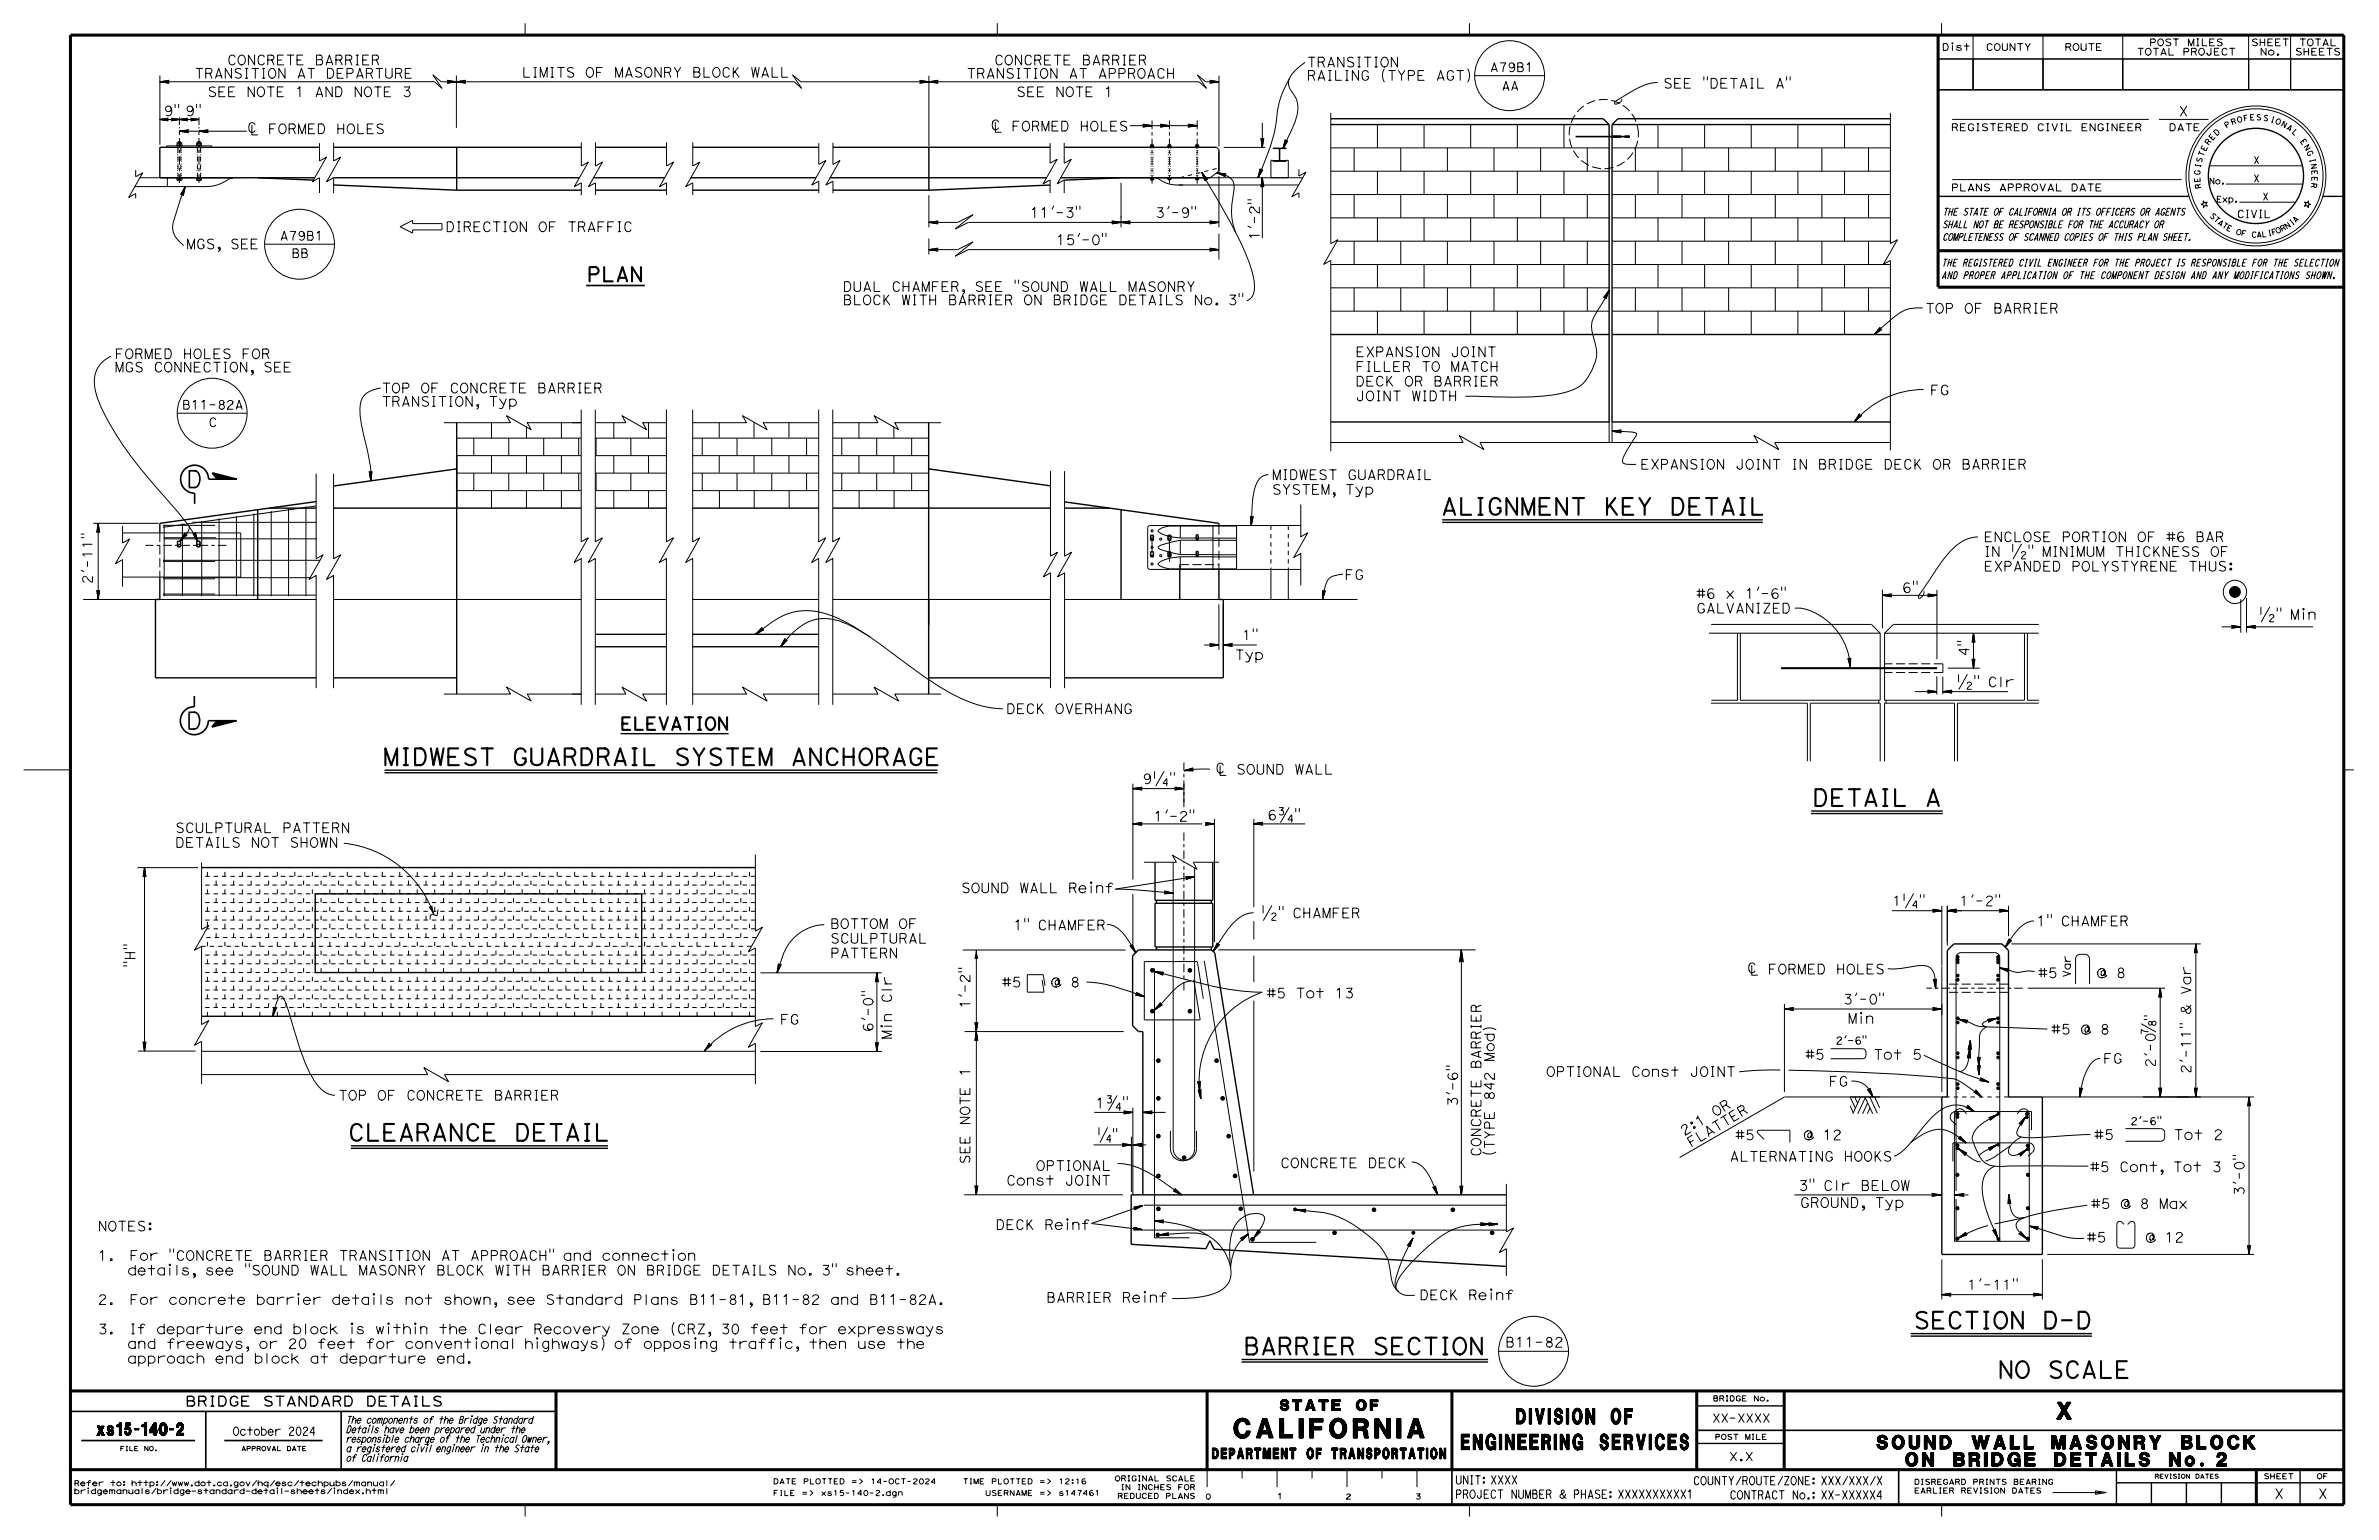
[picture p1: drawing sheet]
<svg xmlns="http://www.w3.org/2000/svg" width="432mm" height="279mm" viewBox="0 0 432 279" stroke-linecap="round" stroke-linejoin="round" font-family="sans-serif">
<defs><g id="words">
<text font-size="3.5" x="224" y="260.9">CALIFORNIA</text>
<g font-size="3">
<text x="33.8" y="88.5">D</text>
<text x="261.5" y="93.4">ALIGNMENT KEY DETAIL</text>
<text x="33.8" y="132.3">D</text>
<text x="69.5" y="138.8">MIDWEST GUARDRAIL SYSTEM ANCHORAGE</text>
<text x="329" y="146.2">DETAIL A</text>
<text x="63.2" y="207">CLEARANCE DETAIL</text>
<text x="225.7" y="245.7">BARRIER SECTION</text>
<text x="347.3" y="241">SECTION D-D</text>
<text x="362.6" y="250">NO SCALE</text>
<text x="373.3" y="257.5">X</text>
</g>
<g font-size="2.8">
<text x="265.2" y="263">ENGINEERING SERVICES</text>
<text x="275.2" y="258.3">DIVISION OF</text>
</g>
<text font-size="2.6" x="106.5" y="51">PLAN</text>
<g font-size="2.4">
<text x="340.7" y="262.9">SOUND WALL MASONRY BLOCK</text>
<text x="345.9" y="266">ON BRIDGE DETAILS No. 2</text>
</g>
<text font-size="2.3" x="112.5" y="132.4">ELEVATION</text>
<text font-size="2.2" x="17.6" y="260.4">xs15-140-2</text>
<g font-size="1.9">
<text x="232.3" y="255.9">STATE OF</text>
<text x="220" y="264.7">DEPARTMENT OF TRANSPORTATION</text>
</g>
<g font-size="1.8">
<text x="41.2" y="11.8">CONCRETE BARRIER</text>
<text x="180.4" y="11.8">CONCRETE BARRIER</text>
<text x="35.3" y="14.2">TRANSITION AT DEPARTURE</text>
<text x="37.6" y="17.5">SEE NOTE 1 AND NOTE 3</text>
<text x="94.7" y="14">LIMITS OF MASONRY BLOCK WALL</text>
<text x="175.4" y="14.2">TRANSITION AT APPROACH</text>
<text x="184.5" y="17.5">SEE NOTE 1</text>
<text x="237.2" y="14.6">RAILING (TYPE AGT)</text>
<text x="237.2" y="12.2">TRANSITION</text>
<text x="301.9" y="16">SEE &quot;DETAIL A&quot;</text>
<text x="29.7" y="21">9&quot; 9&quot;</text>
<text x="395.4" y="21.1">X</text>
<text x="186.9" y="39.5">11'-3&quot;</text>
<text x="209.7" y="39.5">3'-9&quot;</text>
<text x="33.8" y="45.2">MGS, SEE</text>
<text x="80.9" y="42">DIRECTION OF TRAFFIC</text>
<text x="191.6" y="44.4">15'-0&quot;</text>
<text x="228.6" y="43.6" transform="rotate(-90 228.6 43.6)">1'-2&quot;</text>
<text x="153" y="52.9">DUAL CHAMFER, SEE &quot;SOUND WALL MASONRY</text>
<text x="153" y="55.3">BLOCK WITH BARRIER ON BRIDGE DETAILS No. 3&quot;</text>
<text x="349.4" y="56.8">TOP OF BARRIER</text>
<text x="20.8" y="65.1">FORMED HOLES FOR</text>
<text x="246" y="64.7">EXPANSION JOINT</text>
<text x="20.8" y="67.5">MGS CONNECTION, SEE</text>
<text x="69.2" y="71.3">TOP OF CONCRETE BARRIER</text>
<text x="246" y="70.1">DECK OR BARRIER</text>
<text x="246" y="67.4">FILLER TO MATCH</text>
<text x="350.3" y="71.7">FG</text>
<text x="69.2" y="73.7">TRANSITION, Typ</text>
<text x="246" y="72.7">JOINT WIDTH</text>
<text x="230.9" y="89.7">SYSTEM, Typ</text>
<text x="230.9" y="87">MIDWEST GUARDRAIL</text>
<text x="297.7" y="85.1">EXPANSION JOINT IN BRIDGE DECK OR BARRIER</text>
<text x="360" y="101">IN ½&quot; MINIMUM THICKNESS OF</text>
<text x="360" y="98.3">ENCLOSE PORTION OF #6 BAR</text>
<text x="244.1" y="105.1">FG</text>
<text x="345.2" y="107.5">6&quot;</text>
<text x="360" y="103.6">EXPANDED POLYSTYRENE THUS:</text>
<text x="307.9" y="111.2">GALVANIZED</text>
<text x="307.9" y="108.6">#6 x 1'-6&quot;</text>
<text x="409.9" y="112.4">½&quot; Min</text>
<text x="224.1" y="119.7">Typ</text>
<text x="225.4" y="116.1">1&quot;</text>
<text x="355.1" y="124.6">½&quot; Clr</text>
<text x="182.6" y="129.5">DECK OVERHANG</text>
<text x="207.4" y="142.2">9¼&quot;</text>
<text x="209.3" y="149">1'-2&quot;</text>
<text x="230" y="148.7">6¾&quot;</text>
<text x="31.8" y="153.7">DETAILS NOT SHOWN</text>
<text x="31.8" y="151.1">SCULPTURAL PATTERN</text>
<text x="174.4" y="162">SOUND WALL Reinf</text>
<text x="228.8" y="166.5">½&quot; CHAMFER</text>
<text x="343.4" y="164.3">1¼&quot;</text>
<text x="369.6" y="168">1&quot; CHAMFER</text>
<text x="150.7" y="173.8">PATTERN</text>
<text x="150.7" y="171.1">SCULPTURAL</text>
<text x="150.7" y="168.5">BOTTOM OF</text>
<text x="183.9" y="168.7">1&quot; CHAMFER</text>
<text x="24.5" y="175.6" transform="rotate(-90 24.5 175.6)">&quot;H&quot;</text>
<text x="181.9" y="179.1">#5</text>
<text x="189.1" y="179.1">@ 8</text>
<text x="369.9" y="177.4">#5</text>
<text x="378.6" y="177.4">@ 8</text>
<text x="141.6" y="185.8">FG</text>
<text x="161.8" y="182" transform="rotate(-90 161.8 182)">Clr</text>
<text x="176" y="183" transform="rotate(-90 176 183)">1'-2&quot;</text>
<text x="229.9" y="181.1">#5 Tot 13</text>
<text x="334.5" y="182.2">3'-0&quot;</text>
<text x="335.4" y="185.7">Min</text>
<text x="397.7" y="180.5" transform="rotate(-90 397.7 180.5)">Var</text>
<text x="158.4" y="187.2" transform="rotate(-90 158.4 187.2)">6'-0&quot;</text>
<text x="161.8" y="188.6" transform="rotate(-90 161.8 188.6)">Min</text>
<text x="372.3" y="187.6">#5 @ 8</text>
<text x="176" y="195.3" transform="rotate(-90 176 195.3)">1</text>
<text x="268.8" y="194" transform="rotate(-90 268.8 194)">BARRIER</text>
<text x="271.2" y="192.6" transform="rotate(-90 271.2 192.6)">Mod)</text>
<text x="280.6" y="195.3">OPTIONAL Const JOINT</text>
<text x="327.6" y="192.2">#5</text>
<text x="331.9" y="197.1">FG</text>
<text x="338.5" y="192.2">Tot 5</text>
<text x="381.7" y="192.9">FG</text>
<text x="397.7" y="194.8" transform="rotate(-90 397.7 194.8)">2'-11&quot; &amp;</text>
<text x="61.4" y="199.6">TOP OF CONCRETE BARRIER</text>
<text x="198.8" y="201">1¾&quot;</text>
<text x="264.6" y="200.7" transform="rotate(-90 264.6 200.7)">3'-6&quot;</text>
<text x="271.2" y="199.7" transform="rotate(-90 271.2 199.7)">842</text>
<text x="311.3" y="202.7" transform="rotate(-31 311.3 202.7)">O R</text>
<text x="176" y="204.2" transform="rotate(-90 176 204.2)">NOTE</text>
<text x="268.8" y="209.9" transform="rotate(-90 268.8 209.9)">CONCRETE</text>
<text x="271.2" y="209.9" transform="rotate(-90 271.2 209.9)">(TYPE</text>
<text x="305.6" y="206.1" transform="rotate(-31 305.6 206.1)">2 : 1</text>
<text x="306.9" y="208.2" transform="rotate(-31 306.9 208.2)">F L A T T E R</text>
<text x="315" y="206.8">#5</text>
<text x="324.8" y="206.8">@ 12</text>
<text x="380.1" y="206.8">#5</text>
<text x="392.7" y="206.8">Tot 2</text>
<text x="176" y="211.2" transform="rotate(-90 176 211.2)">SEE</text>
<text x="188" y="212.4">OPTIONAL</text>
<text x="232.4" y="211.9">CONCRETE DECK</text>
<text x="326.4" y="216">3&quot; Clr BELOW</text>
<text x="379.3" y="212.6">#5 Cont, Tot 3</text>
<text x="326.7" y="219.1">GROUND, Typ</text>
<text x="379.5" y="219.3">#5 @ 8 Max</text>
<text x="407.3" y="217" transform="rotate(-90 407.3 217)">3'-0&quot;</text>
<text x="17.7" y="223.3">NOTES:</text>
<text x="180.7" y="223.1">DECK Reinf</text>
<text x="378.8" y="225.4">#5</text>
<text x="387.2" y="225.4">@ 12</text>
<text x="17.7" y="228.7">1.</text>
<text x="21.9" y="228.7">For &quot;CONCRETE BARRIER TRANSITION AT APPROACH&quot; and connection</text>
<text x="357" y="234">1'-11&quot;</text>
<text x="17.7" y="236.7">2.</text>
<text x="22.9" y="236.7">For concrete barrier details not shown, see Standard Plans B11-81, B11-82 and B11-82A.</text>
<text x="189.9" y="236.3">BARRIER Reinf</text>
<text x="257.6" y="235.8">DECK Reinf</text>
<text x="17.7" y="242">3.</text>
<text x="18.8" y="242.5">and freeways, or 20 feet for conventional highways) of opposing traffic, then use the</text>
<text x="18.8" y="245.1">approach end block at departure end.</text>
<text x="23" y="242">If departure end block is within the Clear Recovery Zone (CRZ, 30 feet for expressways</text>
<text x="273.2" y="244.4">B11-82</text>
<text x="33.6" y="255.1">BRIDGE STANDARD DETAILS</text>
<text x="412.8" y="271.9">X</text>
<text x="420.7" y="271.9">X</text>
</g>
<g font-size="1.6">
<text x="270.4" y="13">A79B1</text>
<text x="272.5" y="16.4">AA</text>
<text x="50.8" y="43.6">A79B1</text>
<text x="52.9" y="46.7">BB</text>
<text x="33.1" y="74.2">B11-82A</text>
<text x="37.8" y="77.4">C</text>
</g>
<g font-size="1.5">
<text x="42.2" y="260.4">October 2024</text>
<text x="310.7" y="258">XX-XXXX</text>
<text x="264.1" y="269.3">UNIT: XXXX</text>
<text x="307.3" y="269.4">COUNTY/ROUTE/ZONE: XXX/XXX/X</text>
<text x="313.8" y="265">X.X</text>
<text x="264.1" y="271.8">PROJECT NUMBER &amp; PHASE: XXXXXXXXXX1</text>
<text x="313.9" y="272">CONTRACT No.: XX-XXXXX4</text>
</g>
<text font-size="1.4" x="406" y="39.5">CIVIL</text>
<g font-size="1.3">
<text x="354.1" y="23.7">REGISTERED CIVIL ENGINEER</text>
<text x="393.6" y="23.7">DATE</text>
<text x="409" y="29.7">X</text>
<text x="354.1" y="34.7">PLANS APPROVAL DATE</text>
<text x="409" y="33">X</text>
<text x="352.5" y="41.3">SHALL NOT BE RESPONSIBLE FOR THE ACCURACY OR</text>
<text x="352.5" y="39.1">THE STATE OF CALIFORNIA OR ITS OFFICERS OR AGENTS</text>
<text x="410.7" y="36.3">X</text>
<text x="352.5" y="43.6">COMPLETENESS OF SCANNED COPIES OF THIS PLAN SHEET.</text>
<text x="352.4" y="50.6">AND PROPER APPLICATION OF THE COMPONENT DESIGN AND ANY MODIFICATIONS SHOWN.</text>
<text x="352.4" y="48.3">THE REGISTERED CIVIL ENGINEER FOR THE PROJECT IS RESPONSIBLE FOR THE SELECTION</text>
<text x="375.8" y="177.3" transform="rotate(-90 375.8 177.3)">Var</text>
<text x="333.2" y="189.4">2'-6&quot;</text>
<text x="386.7" y="204.1">2'-6&quot;</text>
<text x="62.8" y="263.4">a registered civil engineer in the State</text>
<text x="62.8" y="261.7">responsible charge of the Technical Owner,</text>
<text x="62.8" y="260">Details have been prepared under the</text>
<text x="62.8" y="258.2">The components of the Bridge Standard</text>
<text x="62.8" y="265.1">of California</text>
</g>
<g font-size="1.2">
<text x="352.5" y="9.2">Dist</text>
<text x="360.4" y="9.2">COUNTY</text>
<text x="374.7" y="9.2">ROUTE</text>
<text x="387.8" y="10">TOTAL PROJECT</text>
<text x="390.1" y="8.3">POST MILES</text>
<text x="408.6" y="8.3">SHEET</text>
<text x="410.2" y="10">No.</text>
<text x="416.5" y="10">SHEETS</text>
<text x="417.3" y="8.3">TOTAL</text>
</g>
<g font-size="1.1">
<text x="400.9" y="33.4">No.</text>
<text x="402.3" y="36.7">Exp.</text>
</g>
<g font-size="1">
<text x="404.1" y="23.3" transform="rotate(-31 404.1 23.3)">P</text>
<text x="405.1" y="22.7" transform="rotate(-20 405.1 22.7)">R</text>
<text x="406.1" y="22.3" transform="rotate(-15 406.1 22.3)">O</text>
<text x="407.3" y="22" transform="rotate(-10 407.3 22)">F</text>
<text x="408.4" y="21.8" transform="rotate(-4 408.4 21.8)">E</text>
<text x="409.5" y="21.8" transform="rotate(1 409.5 21.8)">S</text>
<text x="410.7" y="21.8" transform="rotate(12 410.7 21.8)">S</text>
<text x="412" y="22.1" transform="rotate(17 412 22.1)">I</text>
<text x="412.9" y="22.3" transform="rotate(22 412.9 22.3)">O</text>
<text x="413.9" y="22.8" transform="rotate(28 413.9 22.8)">N</text>
<text x="414.9" y="23.3" transform="rotate(33 414.9 23.3)">A</text>
<text x="399.6" y="29.6" transform="rotate(-74 399.6 29.6)">S</text>
<text x="399.9" y="28.5" transform="rotate(-69 399.9 28.5)">T</text>
<text x="400.3" y="27.5" transform="rotate(-63 400.3 27.5)">E</text>
<text x="400.9" y="26.4" transform="rotate(-53 400.9 26.4)">R</text>
<text x="401.5" y="25.5" transform="rotate(-47 401.5 25.5)">E</text>
<text x="402.3" y="24.7" transform="rotate(-42 402.3 24.7)">D</text>
<text x="415.9" y="24" transform="rotate(44 415.9 24)">L</text>
<text x="417.4" y="25.6" transform="rotate(55 417.4 25.6)">E</text>
<text x="418.1" y="26.6" transform="rotate(60 418.1 26.6)">N</text>
<text x="418.6" y="27.6" transform="rotate(65 418.6 27.6)">G</text>
<text x="419.2" y="28.9" transform="rotate(76 419.2 28.9)">I</text>
<text x="419.4" y="29.8" transform="rotate(81 419.4 29.8)">N</text>
<text x="399.3" y="31.8" transform="rotate(-85 399.3 31.8)">G</text>
<text x="399.4" y="33.1" transform="rotate(-96 399.4 33.1)">E</text>
<text x="399.4" y="30.5" transform="rotate(-79 399.4 30.5)">I</text>
<text x="399.6" y="34.2" transform="rotate(-101 399.6 34.2)">R</text>
<text x="419.5" y="33.1" transform="rotate(98 419.5 33.1)">R</text>
<text x="419.6" y="30.9" transform="rotate(87 419.6 30.9)">E</text>
<text x="419.6" y="32" transform="rotate(92 419.6 32)">E</text>
<text x="401" y="39.2" transform="rotate(46 401 39.2)">S</text>
<text x="401.7" y="39.9" transform="rotate(41 401.7 39.9)">T</text>
<text x="402.4" y="40.6" transform="rotate(37 402.4 40.6)">A</text>
<text x="403.2" y="41.1" transform="rotate(32 403.2 41.1)">T</text>
<text x="404" y="41.7" transform="rotate(27 404 41.7)">E</text>
<text x="415" y="41.6" transform="rotate(-34 415 41.6)">N</text>
<text x="416" y="40.9" transform="rotate(-38 416 40.9)">I</text>
<text x="416.6" y="40.5" transform="rotate(-43 416.6 40.5)">A</text>
<text x="405.7" y="42.4" transform="rotate(18 405.7 42.4)">O</text>
<text x="406.7" y="42.7" transform="rotate(13 406.7 42.7)">F</text>
<text x="408.6" y="43" transform="rotate(4 408.6 43)">C</text>
<text x="409.6" y="43.1" transform="rotate(-1 409.6 43.1)">A</text>
<text x="410.5" y="43" transform="rotate(-6 410.5 43)">L</text>
<text x="411.7" y="42.9" transform="rotate(-10 411.7 42.9)">I</text>
<text x="412.4" y="42.7" transform="rotate(-15 412.4 42.7)">F</text>
<text x="413.3" y="42.4" transform="rotate(-24 413.3 42.4)">O</text>
<text x="414.2" y="42.1" transform="rotate(-29 414.2 42.1)">R</text>
<text x="310.9" y="254.2">BRIDGE No.</text>
<text x="311.2" y="261.2">POST MILE</text>
<text x="13.4" y="269.6">Refer to: http://www.dot.ca.gov/hq/esc/techpubs/manual/</text>
<text x="140.3" y="269.2">DATE PLOTTED =&gt;</text>
<text x="158" y="269.2">14-OCT-2024</text>
<text x="174.7" y="269.2">TIME PLOTTED =&gt;</text>
<text x="192.1" y="269.2">12:16</text>
<text x="202.3" y="268.7">ORIGINAL SCALE</text>
<text x="347.4" y="269.3">DISREGARD PRINTS BEARING</text>
<text x="410.8" y="268.3">SHEET</text>
<text x="420.5" y="268.3">OF</text>
<text x="13.4" y="271">bridgemanuals/bridge-standard-detail-sheets/index.html</text>
<text x="140.3" y="271.3">FILE =&gt;</text>
<text x="149" y="271.3">xs15-140-2.dgn</text>
<text x="178.8" y="271.3">USERNAME =&gt;</text>
<text x="192.1" y="271.3">s147461</text>
<text x="202.8" y="271.9">REDUCED PLANS</text>
<text x="203.4" y="270.3">IN INCHES FOR</text>
<text x="218.8" y="272">0</text>
<text x="231.8" y="271.9">1</text>
<text x="244.2" y="272">2</text>
<text x="256.9" y="272">3</text>
<text x="347.4" y="270.9">EARLIER REVISION DATES</text>
</g>
<g font-size=".8">
<text x="21.8" y="263.2">FILE NO.</text>
<text x="43.8" y="263.2">APPROVAL DATE</text>
<text x="391.1" y="268.2">REVISION DATES</text>
</g>
</g></defs>
<g fill="none" stroke="#000" stroke-width=".25">
<path d="M351.8 16.3h73.6M46.8 32.3l10.1 .4M58 26.7h-29v5.6h28.1M60.6 33.6l22.3 .9M60.6 32.3h44.6M60.6 26.7h44.9M82.9 26.7v7.8M82.9 34.5h22.6M107.7 32.3h12.9M108.1 26.7h12.9M108.1 34.5h12.9M125.4 32.3h22.7"/>
<path d="M125.7 26.7h22.9M125.7 34.5h22.9M150.7 32.3h39.3M151.2 26.7h39.4M151.2 34.5h17.4M168.6 26.7v7.8M190.6 33.6l-22 .9M192.5 32.3h27.2M193.2 26.7h27.6M203.5 32.3l-10.3 .4M208.8 26.7h.6M208.8 32.3h.6z"/>
<path d="M208.8 26.4v.2M208.8 32.3v.3M208.8 26.6h.2M208.8 26.4h.4M208.8 32.6h.2M208.8 26.6l.1 .1M208.8 26.4h.6M208.8 32.6h.6M209 32.3v.3M209 26.6h.2M209 32.6h.2M209.2 26.6h.2"/>
<path d="M209.2 26.4h.2M209.2 32.6h.2M209.2 26.4v.2M209.2 32.3v.3M209.3 26.4l-.1-.2h-.2v.4M209.4 26.6l-.1 .1M209.4 26.4v.2M209.4 32.3v.3M211.9 26.7h.7M211.9 32.3h.7M212 26.4h.5M212 26.6v.1"/>
<path d="M212 32.5v.1M212 26.4v.2M212 32.3v.2M212 26.6h.1M212 26.4h.1M212 32.5h.1M212.1 26.4v-.2h.3v.4M212.1 26.6h.3M212.1 26.4h.4M212.1 32.5h.3M212.1 26.4v.2M212.1 32.3v.2"/>
<path d="M212.4 26.6h.1M212.4 32.5h.1M212.4 32.3v.2M212.5 26.4v.2M212.5 32.3v.2M212.5 26.6v.1M212.5 32.5l-.5 .1M217 26.7h.6M217 32.3h.6M217 26.6h.1M217 26.4h.1M217 32.5h.1"/>
<path d="M217 26.4h.6M217 32.5h.6M217 26.6v.1M217 26.4v.2M217 32.3v.2M217.1 26.4l.1-.2h.2v.4M217.1 26.4v.2M217.1 32.3v.2M217.2 26.6h.2M217.2 26.4h.4M217.2 32.5h.2M217.4 26.6h.2"/>
<path d="M217.4 32.5h.2M217.4 32.3v.2M217.6 26.4v.2M217.6 32.3v.2M217.6 26.6l-.1 .1M221.2 27.1v4M241.5 21.5h49.5l1.1 1.1M241.5 22.6h50.6M292.1 22.6v54h-50.6M292.6 22.6v54h50.5M292.6 22.6h50.5M343.1 21.5h-49.4l-1.1 1.1"/>
<path d="M351.8 35.6h45.5M421.6 35.6h3.8M82.9 76.7v49.2M168.6 76.7v49.2M241.5 60.7h50.6M292.6 60.7h50.5M46.8 92.5v16.3M48.9 92.2h8.5M57.4 91l-28.4 3.9v1.8M60.5 92.2h45M82.9 85.1l-22.4 3.1M108.1 92.2h12.9"/>
<path d="M125.7 92.2h22.9M151.2 92.2h39.5M168.6 85.1l22.1 3M193.2 92.2h8.2M193.2 91.1l28 3.8v.4M203.5 92.5v16.3M29 104.7v4.1h-.8v14.2h29.2M108 117.3h13M108 115.1h13M125.7 117.3h22.9M125.7 115.1h22.9M214.1 103.3v5.5"/>
<path d="M221.2 103.3v5.5h.8v14.2h-28.8M60.5 123h22.4M168.6 123h22.1M36.6 157.4h100.5M209.6 156.5v6.8h10.5v-6.8M57.2 162.2h59.3v14.2h-59.3zM209.6 171.8v-7.9h10.5v7.9h-10.4M209.9 163.3v.6M209.9 171.8v.5M219.9 163.3v.6M219.9 171.8v.5M219.9 172.3l.6 .6 7 43.9"/>
<path d="M219.9 172.3h-13.3l-1 1.1v12.7l1 1.1h.8v29.6M354.6 171.3h8.8l1.2 1.1v26.6h6.1v28.6h-18.2v-28.6h.9v-26.6zM36.6 184.4h100.5M273.4 216.8h-68.1v9l13.6 .8 .7-1.5 .8 1.5 53 3.2M308 255.1h15.8M308 261.9h15.8M384.1 266.6v6.4M384.1 269h41.3M390.5 269v4M396.8 269v4M403.2 269v4M417.5 266.6v6.4"/>
<circle cx="409.5" cy="31.9" r="8.6"/>
<circle cx="355.3" cy="207.8" r=".16"/>
<circle cx="355.3" cy="202.1" r=".16"/>
<circle cx="355.3" cy="219.2" r=".16"/>
<circle cx="355.3" cy="213.2" r=".16"/>
<circle cx="355.3" cy="202.1" r=".25"/>
<circle cx="355.3" cy="219.2" r=".25"/>
<circle cx="355.3" cy="213.2" r=".25"/>
<circle cx="355.3" cy="207.8" r=".25"/>
<circle cx="355.3" cy="219.2" r=".08"/>
<circle cx="355.3" cy="213.2" r=".08"/>
<circle cx="355.3" cy="202.1" r=".08"/>
<circle cx="355.3" cy="207.8" r=".08"/>
<circle cx="367.9" cy="202.1" r=".08"/>
<circle cx="367.9" cy="202.1" r=".16"/>
<circle cx="367.9" cy="202.1" r=".25"/>
<circle cx="368.1" cy="207.8" r=".25"/>
<circle cx="368.1" cy="207.8" r=".08"/>
<circle cx="368.1" cy="213.2" r=".16"/>
<circle cx="368.1" cy="207.8" r=".16"/>
<circle cx="368.1" cy="213.2" r=".25"/>
<circle cx="368.1" cy="213.2" r=".08"/>
<circle cx="368.1" cy="219.2" r=".08"/>
<circle cx="368.1" cy="219.2" r=".16"/>
<circle cx="368.1" cy="219.2" r=".25"/>
<circle cx="355.3" cy="224.7" r=".16"/>
<circle cx="355.3" cy="224.7" r=".25"/>
<circle cx="355.3" cy="224.7" r=".08"/>
<circle cx="368.1" cy="224.7" r=".25"/>
<circle cx="368.1" cy="224.7" r=".08"/>
<circle cx="368.1" cy="224.7" r=".16"/>
</g>
<g fill="none" stroke="#000" stroke-width=".18" stroke-dasharray=".8 .7" stroke-linecap="butt">
<path d="M32.3 32.3v-5.8M32.8 32.3v-5.8M35.9 32.3v-5.8M36.4 32.3v-5.8M214.1 32.2l7.1-1.7M230.7 95.3v8.1M233.8 95.3v8.1M37.6 159v-1.6M40.8 159v-1.6M44 159v-1.6M47.2 159v-1.6M50.3 159v-1.6"/>
<path d="M53.5 159v-1.6M56.7 159v-1.6M59.9 159v-1.6M63 159v-1.6M66.2 159v-1.6M69.4 159v-1.6M72.6 159v-1.6M75.7 159v-1.6M78.9 159v-1.6M82.1 159v-1.6M85.3 159v-1.6M88.4 159v-1.6"/>
<path d="M91.6 159v-1.6M94.8 159v-1.6M98 159v-1.6M101.1 159v-1.6M104.3 159v-1.6M107.5 159v-1.6M110.6 159v-1.6M113.8 159v-1.6M117 159v-1.6M120.2 159v-1.6M123.3 159v-1.6M126.5 159v-1.6"/>
<path d="M129.7 159v-1.6M132.9 159v-1.6M136 159v-1.6M137.1 159h-100.5M37.6 168.1v-1.1M37.6 165.3v-1.5M37.6 162.2v-1.6M37.6 171.7v-1.6M37.6 174.9v-1.6M37.6 178v-1.6M39.2 179.6v-1.6M39.2 176.4v-1.5"/>
<path d="M39.2 173.3v-1.6M39.2 170.1v-1.6M39.2 166.9v-1.6M39.2 163.8v-1.6M39.2 160.6v-1.6M40.8 162.2v-1.6M40.8 165.3v-1.5M40.8 168.4v-1.4M40.8 171.7v-1.6M40.8 174.9v-1.6M40.8 178v-1.6M42.4 160.6v-1.6"/>
<path d="M42.4 166.9v-1.6M42.4 170.1v-1.6M42.4 173.3v-1.6M42.4 176.4v-1.5M42.4 179.6v-1.6M42.4 163.8v-1.6M44 162.2v-1.6M44 165.3v-1.5M44 168.4v-1.4M44 171.7v-1.6M44 174.9v-1.6M44 178v-1.6"/>
<path d="M45.6 160.6v-1.6M45.6 166.9v-1.6M45.6 170.1v-1.6M45.6 173.3v-1.6M45.6 176.4v-1.5M45.6 179.6v-1.6M45.6 163.8v-1.6M47.2 162.2v-1.6M47.2 165.3v-1.5M47.2 168.4v-1.4M47.2 171.7v-1.6M47.2 174.9v-1.6"/>
<path d="M47.2 178v-1.6M48.8 160.6v-1.6M48.8 166.9v-1.6M48.8 170.1v-1.6M48.8 173.3v-1.6M48.8 176.4v-1.5M48.8 179.6v-1.6M48.8 163.8v-1.6M50.3 162.2v-1.6M50.3 165.3v-1.5M50.3 168.4v-1.4M50.3 171.7v-1.6"/>
<path d="M50.3 174.9v-1.6M50.3 178v-1.6M51.9 160.6v-1.6M51.9 166.9v-1.6M51.9 170.1v-1.6M51.9 173.3v-1.6M51.9 176.4v-1.5M51.9 179.6v-1.6M51.9 163.8v-1.6M53.5 162.2v-1.6M53.5 165.3v-1.5M53.5 168.4v-1.4"/>
<path d="M53.5 171.7v-1.6M53.5 174.9v-1.6M53.5 178v-1.6M55.1 160.6v-1.6M55.1 166.9v-1.6M55.1 170.1v-1.6M55.1 173.3v-1.6M55.1 176.4v-1.5M55.1 179.6v-1.6M55.1 163.8v-1.6M56.7 162.2v-1.6M56.7 165.3v-1.5"/>
<path d="M56.7 168.4v-1.4M56.7 171.7v-1.6M56.7 174.9v-1.6M56.7 178v-1.6M58.3 160.6v-1.6M58.3 166.9v-1.6M58.3 170.1v-1.6M58.3 173.3v-1.6M58.3 176.4v-1.5M58.3 179.6v-1.6M58.3 163.8v-1.6M59.9 162.2v-1.6"/>
<path d="M59.9 165.3v-1.5M59.9 168.4v-1.4M59.9 171.7v-1.6M59.9 174.9v-1.6M59.9 178v-1.6M61.5 160.6v-1.6M61.5 166.9v-1.6M61.5 170.1v-1.6M61.5 173.3v-1.6M61.5 176.4v-1.5M61.5 179.6v-1.6M61.5 163.8v-1.6"/>
<path d="M63 162.2v-1.6M63 165.3v-1.5M63 168.4v-1.4M63 171.7v-1.6M63 174.9v-1.6M63 178v-1.6M64.6 160.6v-1.6M64.6 166.9v-1.6M64.6 170.1v-1.6M64.6 173.3v-1.6M64.6 176.4v-1.5M64.6 179.6v-1.6"/>
<path d="M64.6 163.8v-1.6M66.2 162.2v-1.6M66.2 165.3v-1.5M66.2 168.4v-1.4M66.2 171.7v-1.6M66.2 174.9v-1.6M66.2 178v-1.6M67.8 160.6v-1.6M67.8 166.9v-1.6M67.8 170.1v-1.6M67.8 173.3v-1.6M67.8 176.4v-1.5"/>
<path d="M67.8 179.6v-1.6M67.8 163.8v-1.6M69.4 162.2v-1.6M69.4 165.3v-1.5M69.4 168.4v-1.4M69.4 171.7v-1.6M69.4 174.9v-1.6M69.4 178v-1.6M71 160.6v-1.6M71 166.9v-1.6M71 170.1v-1.6M71 173.3v-1.6"/>
<path d="M71 176.4v-1.5M71 179.6v-1.6M71 163.8v-1.6M72.6 162.2v-1.6M72.6 165.3v-1.5M72.6 168.4v-1.4M72.6 171.7v-1.6M72.6 174.9v-1.6M72.6 178v-1.6M74.1 160.6v-1.6M74.1 166.9v-1.6M74.1 170.1v-1.6"/>
<path d="M74.1 173.3v-1.6M74.1 176.4v-1.5M74.1 179.6v-1.6M74.1 163.8v-1.6M75.7 162.2v-1.6M75.7 165.3v-1.5M75.7 168.4v-1.4M75.7 171.7v-1.6M75.7 174.9v-1.6M75.7 178v-1.6M77.3 160.6v-1.6M77.3 166.9v-1.6"/>
<path d="M77.3 170.1v-1.6M77.3 173.3v-1.6M77.3 176.4v-1.5M77.3 179.6v-1.6M77.3 163.8v-1.6M78.9 162.2v-1.6M78.9 165.3v-1.5M78.9 168.5v-1.6M78.9 171.7v-1.6M78.9 174.9v-1.6M78.9 178v-1.6M80.5 160.6v-1.6"/>
<path d="M80.5 166.9v-1.6M80.5 170.1v-1.6M80.5 173.3v-1.6M80.5 176.4v-1.5M80.5 179.6v-1.6M80.5 163.8v-1.6M82.1 162.2v-1.6M82.1 165.3v-1.5M82.1 168.5v-1.6M82.1 171.7v-1.6M82.1 174.9v-1.6M82.1 178v-1.6"/>
<path d="M83.7 160.6v-1.6M83.7 166.9v-1.6M83.7 170.1v-1.6M83.7 173.3v-1.6M83.7 176.4v-1.5M83.7 179.6v-1.6M83.7 163.8v-1.6M85.3 162.2v-1.6M85.3 165.3v-1.5M85.3 168.5v-1.6M85.3 171.7v-1.6M85.3 174.9v-1.6"/>
<path d="M85.3 178v-1.6M86.8 160.6v-1.6M86.8 166.9v-1.6M86.8 170.1v-1.6M86.8 176.4v-1.5M86.8 179.6v-1.6M86.8 173.3v-1.6M86.8 163.8v-1.6M88.4 162.2v-1.6M88.4 165.3v-1.5M88.4 168.4v-1.4M88.4 171.7v-1.6"/>
<path d="M88.4 174.9v-1.6M88.4 178v-1.6M90 160.6v-1.6M90 166.9v-1.6M90 170.1v-1.6M90 173.3v-1.6M90 176.4v-1.5M90 179.6v-1.6M90 163.8v-1.6M91.6 162.2v-1.6M91.6 165.3v-1.5M91.6 168.4v-1.4"/>
<path d="M91.6 171.7v-1.6M91.6 174.9v-1.6M91.6 178v-1.6M93.2 160.6v-1.6M93.2 166.9v-1.6M93.2 170.1v-1.6M93.2 173.3v-1.6M93.2 176.4v-1.5M93.2 179.6v-1.6M93.2 163.8v-1.6M94.8 162.2v-1.6M94.8 165.3v-1.5"/>
<path d="M94.8 168.4v-1.4M94.8 171.7v-1.6M94.8 174.9v-1.6M94.8 178v-1.6M96.4 160.6v-1.6M96.4 166.9v-1.6M96.4 170.1v-1.6M96.4 173.3v-1.6M96.4 176.4v-1.5M96.4 179.6v-1.6M96.4 163.8v-1.6M98 162.2v-1.6"/>
<path d="M98 165.3v-1.5M98 168.4v-1.4M98 171.7v-1.6M98 174.9v-1.6M98 178v-1.6M99.5 160.6v-1.6M99.5 166.9v-1.6M99.5 170.1v-1.6M99.5 173.3v-1.6M99.5 176.4v-1.5M99.5 179.6v-1.6M99.5 163.8v-1.6"/>
<path d="M101.1 162.2v-1.6M101.1 165.3v-1.5M101.1 168.4v-1.4M101.1 171.7v-1.6M101.1 174.9v-1.6M101.1 178v-1.6M102.7 160.6v-1.6M102.7 166.9v-1.6M102.7 170.1v-1.6M102.7 173.3v-1.6M102.7 176.4v-1.5M102.7 179.6v-1.6"/>
<path d="M102.7 163.8v-1.6M104.3 162.2v-1.6M104.3 165.3v-1.5M104.3 168.4v-1.4M104.3 171.7v-1.6M104.3 174.9v-1.6M104.3 178v-1.6M105.9 160.6v-1.6M105.9 166.9v-1.6M105.9 170.1v-1.6M105.9 173.3v-1.6M105.9 176.4v-1.5"/>
<path d="M105.9 179.6v-1.6M105.9 163.8v-1.6M107.5 162.2v-1.6M107.5 165.3v-1.5M107.5 168.4v-1.4M107.5 171.7v-1.6M107.5 174.9v-1.6M107.5 178v-1.6M109.1 160.6v-1.6M109.1 166.9v-1.6M109.1 170.1v-1.6M109.1 173.3v-1.6"/>
<path d="M109.1 176.4v-1.5M109.1 179.6v-1.6M109.1 163.8v-1.6M110.6 162.2v-1.6M110.6 165.3v-1.5M110.6 168.4v-1.4M110.6 171.7v-1.6M110.6 174.9v-1.6M110.6 178v-1.6M112.2 160.6v-1.6M112.2 166.9v-1.6M112.2 170.1v-1.6"/>
<path d="M112.2 173.3v-1.6M112.2 176.4v-1.5M112.2 179.6v-1.6M112.2 163.8v-1.6M113.8 162.2v-1.6M113.8 165.3v-1.5M113.8 168.4v-1.4M113.8 171.7v-1.6M113.8 174.9v-1.6M113.8 178v-1.6M115.4 160.6v-1.6M115.4 166.9v-1.6"/>
<path d="M115.4 170.1v-1.6M115.4 173.3v-1.6M115.4 176.4v-1.5M115.4 179.6v-1.6M115.4 163.8v-1.6M117 162.2v-1.6M117 165.3v-1.5M117 168.4v-1.4M117 171.7v-1.6M117 174.9v-1.6M117 178v-1.6M118.6 160.6v-1.6"/>
<path d="M118.6 166.9v-1.6M118.6 170.1v-1.6M118.6 173.3v-1.6M118.6 176.4v-1.5M118.6 179.6v-1.6M118.6 163.8v-1.6M120.2 162.2v-1.6M120.2 165.3v-1.5M120.2 168.4v-1.4M120.2 171.7v-1.6M120.2 174.9v-1.6M120.2 178v-1.6"/>
<path d="M121.8 160.6v-1.6M121.8 166.9v-1.6M121.8 170.1v-1.6M121.8 173.3v-1.6M121.8 176.4v-1.5M121.8 179.6v-1.6M121.8 163.8v-1.6M123.3 162.2v-1.6M123.3 165.3v-1.5M123.3 168.4v-1.4M123.3 171.7v-1.6M123.3 174.9v-1.6"/>
<path d="M123.3 178v-1.6M124.9 160.6v-1.6M124.9 166.9v-1.6M124.9 170.1v-1.6M124.9 173.3v-1.6M124.9 176.4v-1.5M124.9 179.6v-1.6M124.9 163.8v-1.6M126.5 162.2v-1.6M126.5 165.3v-1.5M126.5 168.4v-1.4M126.5 171.7v-1.6"/>
<path d="M126.5 174.9v-1.6M126.5 178v-1.6M128.1 160.6v-1.6M128.1 166.9v-1.6M128.1 170.1v-1.6M128.1 173.3v-1.6M128.1 176.4v-1.5M128.1 179.6v-1.6M128.1 163.8v-1.6M129.7 162.2v-1.6M129.7 165.3v-1.5M129.7 168.4v-1.4"/>
<path d="M129.7 171.7v-1.6M129.7 174.9v-1.6M129.7 178v-1.6M131.3 160.6v-1.6M131.3 166.9v-1.6M131.3 170.1v-1.6M131.3 173.3v-1.6M131.3 176.4v-1.5M131.3 179.6v-1.6M131.3 163.8v-1.6M132.9 162.2v-1.6M132.9 165.3v-1.5"/>
<path d="M132.9 168.4v-1.4M132.9 171.7v-1.6M132.9 174.9v-1.6M132.9 178v-1.6M134.5 160.6v-1.6M134.5 166.9v-1.6M134.5 170.1v-1.6M134.5 173.3v-1.6M134.5 176.4v-1.5M134.5 179.6v-1.6M134.5 163.8v-1.6M136 162.2v-1.6"/>
<path d="M136 165.3v-1.5M136 168.4v-1.4M136 174.9v-1.6M136 178v-1.6M136.4 171.7h-99.8M137.1 179.6h-100.5M137.1 178h-100.5M137.1 176.4h-100.5M137.1 174.9h-100.5M137.1 173.3h-100.5M137.1 168.5h-99.6M137.1 166.9h-100.5"/>
<path d="M137.1 165.3h-100.5M137.1 163.8h-100.5M137.1 160.6h-100.5M137.1 162.2h-99.9M137.3 170.1h-100.7M37.6 181.2v-1.6M37.6 184.4v-1.6M39.2 182.8v-1.6M40.8 181.2v-1.6M40.8 184.4v-1.6M42.4 182.8v-1.6M44 181.2v-1.6"/>
<path d="M44 184.4v-1.6M45.6 182.8v-1.6M47.2 181.2v-1.6M47.2 184.4v-1.6M48.8 182.8v-1.6M50.3 181.2v-1.6M50.3 184.4v-1.6M51.9 182.8v-1.6M53.5 181.2v-1.6M53.5 184.4v-1.6M55.1 182.8v-1.6M56.7 181.2v-1.6"/>
<path d="M56.7 184.4v-1.6M58.3 182.8v-1.6M59.9 181.2v-1.6M59.9 184.4v-1.6M61.5 182.8v-1.6M63 181.2v-1.6M63 184.4v-1.6M64.6 182.8v-1.6M66.2 181.2v-1.6M66.2 184.4v-1.6M67.8 182.8v-1.6M69.4 181.2v-1.6"/>
<path d="M69.4 184.4v-1.6M71 182.8v-1.6M72.6 181.2v-1.6M72.6 184.4v-1.6M74.1 182.8v-1.6M75.7 181.2v-1.6M75.7 184.4v-1.6M77.3 182.8v-1.6M78.9 181.2v-1.6M78.9 184.4v-1.6M80.5 182.8v-1.6M82.1 181.2v-1.6"/>
<path d="M82.1 184.4v-1.6M83.7 182.8v-1.6M85.3 181.2v-1.6M85.3 184.4v-1.6M86.8 182.8v-1.6M88.4 181.2v-1.6M88.4 184.4v-1.6M90 182.8v-1.6M91.6 181.2v-1.6M91.6 184.4v-1.6M93.2 182.8v-1.6M94.8 181.2v-1.6"/>
<path d="M94.8 184.4v-1.6M96.4 182.8v-1.6M98 181.2v-1.6M98 184.4v-1.6M99.5 182.8v-1.6M101.1 181.2v-1.6M101.1 184.4v-1.6M102.7 182.8v-1.6M104.3 181.2v-1.6M104.3 184.4v-1.6M105.9 182.8v-1.6M107.5 181.2v-1.6"/>
<path d="M107.5 184.2v-1.4M109.1 182.8v-1.6M110.6 181.2v-1.6M110.6 184.4v-1.6M112.2 182.8v-1.6M113.8 181.2v-1.6M113.8 184.4v-1.6M115.4 182.8v-1.6M117 181.2v-1.6M117 184.4v-1.6M118.6 182.8v-1.6M120.2 181.2v-1.6"/>
<path d="M120.2 184.4v-1.6M121.8 182.8v-1.6M123.3 181.2v-1.6M123.3 184.4v-1.6M124.9 182.8v-1.6M126.5 181.2v-1.6M126.5 184.4v-1.6M128.1 182.8v-1.6M129.7 181.2v-1.6M129.7 184.4v-1.6M131.3 182.8v-1.6M132.9 181.2v-1.6"/>
<path d="M132.9 184.4v-1.6M134.5 182.8v-1.6M136 181.2v-1.6M136 184.4v-1.6M137.1 182.8h-100.5M137.1 181.2h-100.5M364.6 199h-11.2"/>
</g>
<path d="M286 24.8h9.8M12.8 256.1h88.1M37.4 256.1v10.5M61.9 256.1v10.5M308 259.5h117.4M14.7 261.4h20.7M40.7 261.4h17.9M263.5 266.6v6.4M344.6 266.6v6.4" fill="none" stroke="#000" stroke-width=".3"/>
<path d="M292.6 24.9h3.2M292.6 24.6h3.2M295.8 24.9v-.3M29 96.7v8M221.2 95.3v8M214.1 102.4h7.1M214.1 103.3v-.9M352.6 120.4h-10.5M352.6 122h-10.5M352.6 120.4v1.6M364.6 178.5h-11.2M364.6 180h-11.2" fill="none" stroke="#000" stroke-width=".18" stroke-dasharray="1.7 .6" stroke-linecap="butt"/>
<path d="M323.3 121.2h28.3" fill="none" stroke="#000" stroke-width=".38"/>
<g fill="none" stroke="#000" stroke-width=".18">
<path d="M95.3 4.2v2.2M181 4.2v2.2M266.7 4.2v2.2M351.8 10.7h6.3v5.6h-6.3zM351.8 10.7h73.6M352.4 4.2v2.2M354.4 8.3v.9M358.1 10.7h12.7v5.6h-12.7zM358.1 6.4v9.9M370.8 6.4v9.9M370.8 10.7h14.5v5.6h-14.5zM385.3 10.7h22.8v5.6h-22.8z"/>
<path d="M385.3 6.4v9.9M408.1 6.4v9.9M408.1 10.7h7.7v5.6h-7.7zM415.8 6.4v9.9M415.8 10.7h9.6v5.6h-9.6zM24.6 30.9v1.2l1.3-.7-2.5 4.4 1.2-.7v.9M25.4 32.3h16.9l-.5 .1a7.9 7.9 0 0 1-5.7 1.5h-11.6M30.2 26.7v-.2h8.3v.2M30.4 32.3v1.6M32.1 32.3h1M32.1 26.5h1M32.1 32.7h.9"/>
<path d="M32.1 26.4h.1M32.1 26h.9M32.1 26v.4M32.1 32.3v.4M32.1 32.7h.2M32.1 26.4h.2M32.1 26h.2M32.3 25.9l.1-.2h.4v.7M32.3 32.7h.5M32.3 26.4h.5M32.3 26h.7M32.3 26v.4"/>
<path d="M32.3 32.3v.4M32.8 32.7h.2M32.8 26.4h.2M32.8 32.3v.4M33 26v.4M33 32.3v.4M33 26.4h.1M35.6 32.3h1M35.6 26.5h1M35.7 26v.4M35.7 32.3v.4M35.7 26.4h.2"/>
<path d="M35.7 26h.2M35.7 32.7h.2M35.7 32.7h.9M35.7 26h.9M35.7 26.4h.1M35.9 25.9v-.2h.4l.1 .2M35.9 26v.4M35.9 32.3v.4M35.9 26.4h.4M35.9 26h.4M35.9 32.7h.4M36.3 26.4h.3"/>
<path d="M36.3 26h.3M36.3 32.7h.3M36.3 26v.4M36.3 32.3v.4M36.6 26.4h-.1M36.6 26v.4M36.6 32.3v.4M58 26v3.2l1.3-.7-2.6 4.4 1.3-.7v2.8M60.6 25.9v3.3l1.2-.7-2.5 4.4 1.3-.7v2.8M105.5 25.8v4.3l1.3-.7-2.6 4.5 1.3-.7v2.2M108.1 25.8v4.3l1.2-.7-2.5 4.5 1.3-.7v2.2M121 25.8v4.3l1.2-.7-2.5 4.5 1.3-.7v2.2"/>
<path d="M125.7 25.8v4.3l1.3-.7-2.5 4.5 1.2-.7v2.2M148.6 26v3.8l1.3-.7-2.5 4.5 1.2-.7v2.1M151.2 25.9v3.9l1.2-.7-2.5 4.5 1.3-.7v2.1M190.6 26v3.6l1.3-.7-2.6 4.4 1.3-.7M190.6 32.6v2.4M193.2 25.9v3.7l1.2-.7-2.5 4.4 1.3-.7M193.2 32.6v2.4M203.5 32.3h33M209.7 32.3l.5 .1a6.4 6.4 0 0 0 4.6 1.2M213.9 33.6h21.8M217.1 32.3h.4M220.8 26.7l.4 .4"/>
<path d="M221.2 27.6v3.5l-1.5 1.1M230.7 32.2v-3.1h.3v.1h2.5v-.1h.3v3.1M231.1 26.9h2.3l-1.1 .1v2.1h1.1v.1h-2.3v-.1h1.1v-2.1zM235.8 30.7v1.2l1.2-.7-2.5 4.5 1.3-.7v.9M241.5 20.5v23.7l1.3-.7-2.5 4.4 1.2-.7v34.7M241.5 26.8h50.6M241.5 31.1h50.6M241.5 35.3h50.6M241.5 39.5h50.6M245.8 26.8v4.3M245.8 35.3v4.2M250 22.6v4.2"/>
<path d="M250 31.1v4.2M250 39.5v4.3M254.2 26.8v4.3M254.2 35.3v4.2M258.5 22.6v4.2M258.5 31.1v4.2M258.5 39.5v4.3M262.7 26.8v4.3M262.7 35.3v4.2M266.9 22.6v4.2M266.9 31.1v4.2M266.9 39.5v4.3"/>
<path d="M271.2 26.8v4.3M271.2 35.3v4.2M275.4 22.6v4.2M275.4 31.1v4.2M275.4 39.5v4.3M279.6 26.8v4.3M279.6 35.3v4.2M283.9 22.6v4.2M283.9 31.1v4.2M283.9 39.5v4.3M288.1 26.8v4.3M288.1 35.3v4.2"/>
<path d="M292.6 26.8h50.5M292.6 31.1h50.5M292.6 35.3h50.5M292.6 39.5h50.5M296.8 26.8v4.3M296.8 35.3v4.2M300.9 22.6v4.2M300.9 31.1v4.2M300.9 39.5v4.3M305.3 26.8v4.3M305.3 35.3v4.2M309.4 22.6v4.2"/>
<path d="M309.4 31.1v4.2M309.4 39.5v4.3M313.8 26.8v4.3M313.8 35.3v4.2M317.9 22.6v4.2M317.9 31.1v4.2M317.9 39.5v4.3M322.2 26.8v4.3M322.2 35.3v4.2M326.3 22.6v4.2M326.3 31.1v4.2M326.3 39.5v4.3"/>
<path d="M330.7 26.8v4.3M330.7 35.3v4.2M334.8 22.6v4.2M334.8 31.1v4.2M334.8 39.5v4.3M339.1 26.8v4.3M339.1 35.3v4.2M343.1 20.5v23.7l1.3-.7-2.6 4.4 1.3-.7v34.5M354.3 32.6h41.7M354.3 21.7h35.7M391.9 21.7h9M399.9 36.4l.3 .4 .4-.1-.2 .3 .2 .4-.4-.1-.3 .4v-.5l-.4-.1 .4-.2z"/>
<path d="M401 30.1h16.9M404 33.4h14M406.5 36.7h10.2M418.3 36.7l.4 .1 .3-.3v.4l.4 .2-.4 .1v.5l-.3-.4-.4 .1 .2-.4zM241.5 48h50.6M241.5 52.2h50.6M241.5 56.5h50.6M242.7 43.8h49.4M245.8 43.8v4.2M245.8 52.2v4.3M250 48v4.2M250 56.5v4.2"/>
<path d="M254.2 43.8v4.2M254.2 52.2v4.3M258.5 48v4.2M258.5 56.5v4.2M262.7 43.8v4.2M262.7 52.2v4.3M266.9 48v4.2M266.9 56.5v4.2M271.2 43.8v4.2M271.2 52.2v4.3M275.4 48v4.2M275.4 56.5v4.2"/>
<path d="M279.6 43.8v4.2M279.6 52.2v4.3M283.9 48v4.2M283.9 56.5v4.2M288.1 43.8v4.2M288.1 52.2v4.3M292.6 43.8h50.5M292.6 48h50.5M292.6 52.2h50.5M292.6 56.5h50.5M296.8 43.8v4.2M296.8 52.2v4.3"/>
<path d="M300.9 48v4.2M300.9 56.5v4.2M305.3 43.8v4.2M305.3 52.2v4.3M309.4 48v4.2M309.4 56.5v4.2M313.8 43.8v4.2M313.8 52.2v4.3M317.9 48v4.2M317.9 56.5v4.2M322.2 43.8v4.2M322.2 52.2v4.3"/>
<path d="M326.3 48v4.2M326.3 56.5v4.2M330.7 43.8v4.2M330.7 52.2v4.3M334.8 48v4.2M334.8 56.5v4.2M339.1 43.8v4.2M339.1 52.2v4.3M341.2 59.4l-1 1.3M341.3 59.5v.2M341.3 59.5l-.1-.1-1 1.3M341.3 59.5l-1.1 1.2"/>
<path d="M341.3 59.6l-1.1 1.1M341.3 59.7l-1.1 1M341.3 59.7h.2M341.4 59.7l-1.2 1M341.5 59.7l-1.3 1M341.5 59.7l.1 .1-1.4 .9M349 55.9h-.9a5.9 5.9 0 0 0-4.3 1.6l-3.6 3.2M80.6 76.7h12.1l-.7-1.3 4.4 2.6-.7-1.3h9.8h-1.7M82.9 79.5h22.6M86 79.5v3.2M89.2 76.7v2.8M92.3 79.5v3.2"/>
<path d="M95.6 77.5v2M98.7 79.5v3.2M101.9 76.7v2.8M105 79.5v3.2M105.5 74.3v24l1.3-.7-2.6 4.4 1.3-.7v26.6M108 74.3v24l1.3-.7-2.5 4.4 1.2-.7v26.6M108 76.7h5.6l-.7-1.3 4.4 2.6-.7-1.3h4.4M108.1 79.5h12.9M108.2 79.5v3.2M111.4 76.7v2.8M114.5 79.5v3.2M117.7 76.7v2.8"/>
<path d="M121 74.3v24l1.2-.7-2.5 4.4 1.3-.7v26.6M125.7 76.7h9.8l-.7-1.3 4.4 2.6-.7-1.3h10.1M125.7 79.5h22.9M125.7 74.3v24l1.3-.7-2.5 4.4 1.2-.7v26.6M127.5 79.5v3.2M130.5 76.7v2.7M133.8 79.5v3.2M136.9 76.7v2.7M140.1 79.5v3.2M143.2 76.7v2.7M146.4 79.5v3.2M148.6 74.3v24l1.3-.7-2.6 4.4 1.3-.7v26.6"/>
<path d="M151.2 74.3v24l1.2-.7-2.5 4.4 1.3-.7v26.6M151.2 76.7h8.2l-.7-1.3 4.4 2.6-.7-1.3h8.4M151.2 79.5h17.4M152.8 79.5v3.2M155.9 76.7v2.8M159.1 79.5v3.2M162.2 77.5v2M165.5 79.5v3.2M292.1 76.6v3.7M292.6 76.6v3.7M292.6 78.2l1.6 .3M292.6 78.2l1.6 .1a6.6 6.6 0 0 1 2.8 .3 1.24 1.24 0 0 1-.5 1.2l-1.5 2.4a2.11 2.11 0 0 0-.4 1.8 3.6 3.6 0 0 0 2.4 .2"/>
<path d="M292.6 78.2l1.7-.2-.2 .3M292.6 78.2l1.6 .2M292.6 78.2l1.5 .1M292.6 78.2l1.7 .3-.1-.1M294.1 78.3l.1 .1M294.1 78.2h-1.5M294.2 78.1l-1.6 .1M22.2 95.4v3.1l1.3-.7-2.5 4.4 1.2-.7v4.9M22.2 96.7h21.5v8h-21.5M29.6 95.3h9.4M29.7 97.8h27.8M29.7 97.6h9.5"/>
<path d="M29.8 95.2v13M32.8 99.1l-.1-.8h-.4v.8h.5M32.8 99.1v-.9h-.6v1h.5l.1-.1M33.1 95v13.2M34.9 94.8h22.5M36.3 99.1l-.1-.8h-.4v.8h.5M36.3 99.1v-.9h-.6v1h.5l.1-.1M36.6 94.5v13.7M39.8 94.1v14.1M42.9 93.6v14.6M46.1 93.2v15M49.2 92.7v15.5"/>
<path d="M52.4 92.3v15.9M55.5 91.9v16.3M57.4 91.8l-27.8 3.9M57.4 86v15.4l1.2-.7-2.5 4.4 1.3-.7v20.4M60.5 86v15.4l1.3-.7-2.5 4.4 1.2-.7v20.4M82.9 85.8h22.6M82.9 89h22.6M82.9 82.7h22.6M86 85.8v3.2M89.2 82.7v3.1M89.2 89v3.1M92.3 85.8v3.2"/>
<path d="M95.6 82.7v3.1M95.6 89v3.1M98.7 85.8v3.2M101.9 82.7v3.1M101.9 89v3.1M105 85.8v3.2M108.1 85.8h12.9M108.1 89h12.9M108.1 82.7h12.9M108.2 85.8v3.2M111.4 82.7v3.1M111.4 89v3.1"/>
<path d="M114.5 85.8v3.2M117.7 82.7v3.1M117.7 89v3.1M125.7 85.8h22.9M125.7 89h22.9M125.7 82.7h22.9M127.5 85.8v3.2M130.5 82.7v3.1M130.6 89v3.1M133.8 85.8v3.2M136.9 82.7v3.1M136.9 89v3.1"/>
<path d="M140.1 85.8v3.2M143.2 82.7v3.1M143.2 89v3.1M146.4 85.8v3.2M151.2 85.8h17.4M151.2 89h17.4M151.2 82.7h17.4M152.8 85.8v3.2M155.9 82.7v3.1M155.9 89v3.1M159.1 85.8v3.2M162.2 82.7v3.1"/>
<path d="M162.3 89v3.1M165.5 85.8v3.2M190.7 85.5v15.4l1.2-.7-2.5 4.4 1.3-.7v20.9M193.2 85.5v15.4l1.3-.7-2.5 4.4 1.2-.7v20.9M209.1 97.3v3M209.3 97.2h-.4v.8h.4v-.8M209.4 97.2l-.2-.1h-.4l.1 .9h.5v-.8M212.3 98.1v3.8M212.5 97.2h-.4v.8h.4v-.8M212.6 97.2l-.2-.1h-.4v.9h.5l.1-.8M214.2 98a12.9 12.9 0 0 0-4 1.2 .61 .61 0 0 0 .7 .6l3.3 .8M214.2 98h10.2"/>
<path d="M214.2 97.6h6M214.2 98v2.6h10.2M214.2 95.4v2.2M217.1 97h.2l.2 .1v.7l-.2 .2-.2-.2zM217.2 97.1h.2l-.1 .8-.2-.1zM220.2 97.6h4.2M220.2 95.3v8M224.4 95.4h-12.1l-1.2 .3-.8 .5a.8 .8 0 0 0 .6 .7l1.4 .5 1.9 .2M224.4 95.3v8M236.1 91.5v5.9l1.3-.7-2.6 4.4 1.3-.7v5.8M236.1 95.3l-27.6 .1-.2 .3v7.2l.2 .4h.2h27.4M241.5 80.3h24.1l-.7-1.3 4.4 2.6-.7-1.3h50.5l-.7-1.3 4.4 2.6-.7-1.3h21"/>
<path d="M365.3 98.7v1.4M366.9 98.7l-1.5 2.7M368.3 98.9v.6M368.9 98.9v.6M15.1 108.8h42.3M29.6 107.8h9.4M29.6 105h9.4M29.6 101.9h9.4M29.6 101.7h28.5M29.6 108h27.8M29.6 104.8h26.7M60.6 108.8h44.9"/>
<path d="M108.1 108.8h12.9M125.7 108.8h22.9M151.2 108.8h39.5M193.2 108.8h53.2M208.8 100.1h.5l.1 .9h-.5zM208.9 100.2h.4v.8h-.4zM212 100.1h.5v.9h-.5zM212.1 100.2h.4v.8h-.4zM212.3 103.2h12.1M214.2 101h6M214.2 101a7.5 7.5 0 0 0-3.9 1.2v.3l.3 .2 1.7 .5M214.2 101v2.2"/>
<path d="M217.2 100.1l.2 .1-.1 .7-.2-.1zM217.2 101l-.1-.2v-.6l.2-.2 .2 .2v.6l-.2 .2M220.2 101h4.2M230.7 103.3v5.4M233.8 103.3v5.4M310.2 114.9h31.1M310.6 113.3h29.1l1.6 1.6M315.3 114.9v12.1h-4.7M315.9 114.9v12.1h25.4v-12.1M319.3 106.5l-.3 .6M323.4 106.5v.6M324 106.5v.6"/>
<path d="M325.8 110.4a9.4 9.4 0 0 1 7.5 3.9 11.6 11.6 0 0 1 2.6 6.8M335.5 119.5l.4 1.6M335.5 119.5l.2 .1M335.5 119.5l-.1-.1 .5 1.7M335.6 119.5l.3 1.6M335.7 119.6l.2 1.5M335.7 119.5l.2 1.6M335.8 119.5l.1 1.6M335.8 119.5l.1-.1v1.7M335.8 119.5l-.1 .1M335.9 119.4v1.7M341.7 108l1.6 .2"/>
<path d="M341.7 108h9.9M341.7 108l1.6 .3v-.1M341.7 107v7M341.7 108l1.5 .1M342.1 114.9v12.1h25.4v-12.1M342.1 114.9h28M343.2 107.9l-1.5 .1M343.3 107.9v-.2l-1.6 .3M343.3 107.9l-1.6 .1M343.3 107.9v.3M343.3 107.8l-1.6 .2M347.3 105.4v.6"/>
<path d="M348 105.4v.6M349.9 107.8l1.7 .2M350 107.9l1.6 .1M350 107.9l-.1-.2 1.7 .3M350 107.9v.3M351.6 108l-1.6 .1M351.6 107v12.6M351.6 108l-1.7 .3 .1-.1M351.6 108l-1.7 .2M351.6 108l-1.6 .2M355.3 116.4h.6M355.3 117h.6"/>
<path d="M356.8 117.7v1.1l-1.2-.8v-.1h1.8M358 119.6l.2 1.6M358.1 119.6h.2M358.1 119.6l-.2-.1 .3 1.7M358.1 119.6l.1 1.6M358.1 119.7l.1 1.5M358.2 114.9l.1 1.6M358.2 114.9v6.3M358.2 114.9l.3 1.7-.2-.1M358.2 114.9l-.1 1.6M358.2 114.9l-.1 1.5M358.2 114.9l.2 1.6"/>
<path d="M358.2 114.9l.1 1.5M358.2 114.9l-.2 1.6M358.2 114.9l-.3 1.7 .3-.2 .1 .1M358.3 119.7l-.1 1.5M358.3 119.6l.2-.1-.3 1.7M358.3 119.6l-.1 1.6M358.4 119.6l-.2 1.6M366.9 100.3a.37 .37 0 0 1 .5-.2 .37 .37 0 0 1 .2 .4l-.7 .7v.2h.8M368 114.9v12.1h2.1M370.1 113.3h-26.5l-1.5 1.6M403.2 113.7h3.5M405.1 113.5l1.6 .2"/>
<path d="M405.1 113.6l-.1-.2 1.7 .3M405.1 113.6v.3M405.1 113.6l1.6 .1M405.2 113.7h1.5M406.7 113.7l-1.6 .2M406.7 108.7v6.1M406.7 113.7l-1.7 .3 .1-.1M406.7 113.7l-1.5 .1M407.8 113.7h12M407.8 113.7l1.6 .2M407.8 108.5v6.3M407.8 113.7l1.6 .3-.1-.1"/>
<path d="M407.8 113.7l1.5 .2M407.8 113.7l1.5 .1M409.3 113.7h-1.5M409.3 113.6v.3M409.3 113.6l.1-.2-1.6 .3M409.3 113.6l-1.5 .1M409.4 113.5l-1.6 .2M410.4 110.1v1.4M411.9 111.8a.37 .37 0 0 1 .5-.3 .37 .37 0 0 1 .3 .5l-.7 .6-.1 .2h.8M411.9 110.1l-1.5 2.7M413.3 110.3v.6M414 110.3v.6"/>
<path d="M418.1 111.1v1.3M4.3 139.7h8.5M80.6 125.9h12.1l-.7-1.2 4.4 2.5-.7-1.3h9.8h-1.7M108 125.9h5.6l-.7-1.2 4.4 2.5-.7-1.3h4.4M125.7 125.9h9.8l-.7-1.2 4.4 2.5-.7-1.3h10.1M151.2 125.9h8.2l-.7-1.2 4.4 2.5-.7-1.3h8.4M216.4 139.6l.1 .1M216.4 139.6l-1.5 .2M216.4 139.5l-1.5 .3M216.5 139.7l-1.6 .1M216.5 139.5v-.2l-1.6 .5M216.5 139.5l-1.6 .3"/>
<path d="M216.5 139.5l-.1 .1M216.5 139.4l-1.6 .4M216.5 139.7l.1 .2-1.7-.1M216.6 139.8h-1.7M219.6 139.5l-2.7 .1-2 .2M221.4 138.9v1.8h1.1M222 138.8a.6 .6 0 0 0-.7-.3 .6 .6 0 0 0-.4 .8 .67 .67 0 0 0 .2 .8 .67 .67 0 0 0 .8 0l.1-.2M225.7 138.8a.58 .58 0 0 0-.6-.1 .58 .58 0 0 0-.4 .5l.6 .3a.48 .48 0 0 1 .5 .3 .48 .48 0 0 1-.1 .5l-.4 .2-.6-.2M226.6 138.9a.73 .73 0 0 1 .9 .1 .73 .73 0 0 1 .1 .9 .68 .68 0 0 1-.8 .5 .68 .68 0 0 1-.5-.9zM228.2 138.7v1.3a.61 .61 0 0 0 .6 .5 .61 .61 0 0 0 .6-.5v-1.3M231.1 138.7v1.8l-1.1-1.8v1.8M231.8 138.7h.5a.99 .99 0 0 1 .6 .9 .99 .99 0 0 1-.6 .9h-.5z"/>
<path d="M235.2 138.7l.3 1.8 .4-1.8 .3 1.8 .3-1.8M238.9 138.7v1.8h1M240.6 138.7v1.8h1.1M310.5 127.6h17.5v10.5M328.6 138.1v-10.5h12.7v10.5M341 127v.6M342.1 138.1v-10.5h12.7v10.5M342.3 127v.6M347.5 125.5h4M349.9 125.3l1.6 .2M350 125.3l-.1-.1 1.6 .3M350 125.3v.3"/>
<path d="M350 125.3l1.5 .2M350 125.4l1.5 .1M351.5 125.5l-1.5 .1M351.5 122.7v3.3M351.5 125.5l-1.6 .3 .1-.2M351.5 125.5l-1.6 .2M352.6 125.5l1.7 .2M352.6 125.5h11.9M352.6 122.8v3.2M352.6 125.5l1.7 .3-.1-.2M352.6 125.5l1.6 .1M353.5 121.2h5.8"/>
<path d="M354.2 125.4l-1.6 .1M354.2 125.3l.1-.1-1.7 .3M354.2 125.3l-1.6 .2M354.2 125.3v.3M354.3 125.3l-1.7 .2M355.5 122.4v1.3M357.1 124a.37 .37 0 0 1 .4-.3 .37 .37 0 0 1 .3 .5l-.7 .6v.3h.7M357.1 122.4l-1.6 2.7M358.4 122.5v.6M359.1 122.5v.6M370.1 127.6h-14.8v10.5M425.4 139.7h1.8"/>
<path d="M24.9 157.4h11M26.1 159h.3M26.2 157.4v33.3M26.2 157.4l.3 1.7-.1-.1M26.2 157.4l-.1 1.6M26.2 157.4v1.6M26.2 157.4l.2 1.6M26.2 157.4l-.2 1.6M26.2 157.4l.1 1.6M26.2 157.4l-.2 1.7 .1-.1M36.6 156.5v12.1l1.3-.7-2.6 4.5 1.3-.7v14.2l1.3-.7-2.6 4.4 1.3-.7v7.8M62.4 153a19.5 19.5 0 0 1 16.3 12.9l-.4-1.1"/>
<path d="M137.1 155v13.9l1.3-.7-2.6 4.5 1.3-.7v14.3l1.3-.7-2.6 4.4 1.3-.7v7.4M205.6 148.6v11M205.6 149.5h12.6M205.6 149.5l1.7 .3-.1-.2M205.6 149.5l1.6 .1M205.6 149.5h1.6M205.6 149.5l1.7 .2M207.2 149.4l-1.6 .1M207.2 149.3l.1-.1-1.7 .3M207.2 149.3l-1.6 .2M207.2 149.3v.3M207.3 149.3l-1.7 .2"/>
<path d="M207.7 156.4h5.8l-.7-1.2 4.5 2.5-.7-1.3h4.7M211.9 146.9l-.3 .6M212.9 156.4v52a2.12 2.12 0 0 0 2.2 2.1 2.12 2.12 0 0 0 2.1-2.1v-3.2M215.3 159.2l.1 .1M216 146.9v.6M216.7 146.9v.6M216.8 157.5v50.8M216.9 159l-1.6 .4M216.9 159h-1.7l.1 .2M216.9 159l-14.5 2.3 4.3 .2 6.3 .6M216.9 159l-1.6 .6 .1-.3M216.9 159l-1.6 .2"/>
<path d="M216.9 159l-1.6 .5M216.9 159l-1.7 .1M216.9 159l-1.5 .3M218.8 149.3l1.6 .2M218.8 149.3v-.1l1.6 .3M218.8 149.3l.1 .2M218.9 149.4l1.5 .1M218.9 149.5h1.5M218.9 149.5l-.1 .1M220.4 149.5h-1.5M220.4 149.5l-1.6 .1M220.4 149.5l-1.6 .3v-.2"/>
<path d="M220.4 149.5l-1.6 .2M220.4 148.6v22.3M227.5 149.4l1.7 .3-.1-.1M227.5 149.4l1.7 .3M227.5 149.4h1.5M227.5 149.4l1.6 .2M227.5 149.4l1.6 .1M227.6 149.5h9.3M227.6 148.6v16M229 149.4l.1 .2M229.1 149.4h-1.6M229.1 149.3l-1.6 .1"/>
<path d="M229.1 149.3l.1-.1-1.7 .2M229.1 149.3l-.1 .1M229.2 149.2l-1.7 .2M237 140.5l.6-1.8 .6 1.8M237.2 140h.9M22.4 174.6h.6M22.4 175.2h.6M22.4 171.5h.6M22.4 172.1h.6M79.5 165l-.2 1.1-.4-.1a.52 .52 0 0 0-.7 0 .52 .52 0 0 0-.1 .6v.3M138 176.5h22.1M141.3 174.9l-.3 1.6"/>
<path d="M141.4 174.9l.1 .2M141.4 174.9l-.1-.1-.3 1.7M141.4 174.9l-.4 1.6M141.4 175l-.4 1.5M141.5 175.1l-.5 1.4M141.5 175.1l.3-.1-.8 1.5M141.6 175l-.6 1.5M141.7 175l-.7 1.5M149.6 167.8a8.4 8.4 0 0 0-7.9 6.7l-.6 1.9M156.4 179.9h.6M159 178.1h.3M159.2 176.5v14.3"/>
<path d="M159.2 176.5l.2 1.7-.1-.1M159.2 176.5l-.2 1.6M159.2 176.5l-.1 1.5M159.2 176.5l.2 1.6M159.2 176.5v1.5M159.2 176.5l-.3 1.7 .1-.1M159.2 176.5l.1 1.6M174 175.7h.6M174 176.3h.6M174.7 172.4h29.6M177.2 172.4v44.4M186 166.6v.6"/>
<path d="M186.6 166.6v.6M189.2 177.8l.3 2.2h-3v-3.2h2.8l.4 2.1M197.2 178.2a33.4 33.4 0 0 1 10.5 2.6M198 160.7v1.3M200.9 167.7a5.1 5.1 0 0 1 3.9 2.9l1.3 2.3M205.1 171.6l1 1.3M205.2 171.6l.9 1.3M205.3 171.6l.8 1.3M205.4 171.6l.7 1.3M205.4 171.6h-.3l1 1.3M205.4 171.5l.7 1.4M205.5 171.4v-.1l.6 1.6"/>
<path d="M205.5 171.4l-.1 .2M205.5 171.4l.6 1.5M205.6 162.2v9.1M209.5 175.7v48.9h6.4M209.6 176.3l1.5 .2M209.6 176.3l1.5 .6M209.6 176.3l1.5 .3M209.6 176.3l1.4 .3M209.6 176.3l10.1 2.5M209.6 176.3l1.6 .1-.2 .2M209.6 176.3l1.5 .5M209.6 176.3l1.4 .4"/>
<path d="M209.6 176.3l1.6 .2M211 176.6l.1 .2M211.1 176.8v.1M211.4 161.7l1.6 .4M211.4 162l1.6 .1M211.4 161.8l1.6 .3M211.4 161.8l-.1-.2 1.7 .5M211.4 161.8l.1 .1M211.5 161.8l1.5 .3M211.5 161.9l1.5 .2M211.5 161.9l-.2 .3 1.7-.1M213 162.1h-1.7"/>
<path d="M216.2 178a6.2 6.2 0 0 0-4.1 2.7l-1.2 1.3-1.3 1.2M216.7 177.8l1.1 7.2h-10.1v-10.5h9.6l1.1 6.7M218.6 174.3l8.2 51.1h12.1M221 171.1l-.8 1.5M221 171.2l-.8 1.4M221 171.2l-.1-.1-.7 1.5M221 171.2l.1 .2M221 171.3l-.8 1.3M221.1 171.4l-.9 1.2M221.1 171.4h.3l-1.2 1.2M221.1 172.3h46.7M221.2 171.4l-1 1.2"/>
<path d="M221.3 171.4l-1.1 1.2M227.5 165.6a6 6 0 0 0-4.5 2.8l-2.8 4.2M227.6 167.1v3.3M227.6 173.4v4.8M229.3 164.3v1.3M230.8 165.9a.37 .37 0 0 1 .5-.2 .37 .37 0 0 1 .3 .4l-.7 .6-.1 .3h.8M230.8 164.3l-1.5 2.7M232.2 164.4v.7M232.9 164.4v.7M265.2 172.3v2.1M265.2 172.3v44.5M265.2 172.3l-.3 2.3 .2-.2"/>
<path d="M265.2 172.3l.2 2.1M265.2 172.3l.1 2.1M265.2 172.3l-.2 2.2M265.2 172.3l.3 2.2M265.2 172.3l-.1 2.1M265.2 172.3l.4 2.3-.2-.2M265.4 174.4l-.2-.1-.1 .1M365.1 171.3h34.3M398.6 171.3l-.3 1.6M398.6 171.3v1.5M398.6 171.3l-.3 1.6 .1-.1M398.6 171.3v27.7"/>
<path d="M398.6 171.3l.2 1.6M398.6 171.3l-.1 1.5M398.6 171.3l.2 1.6-.2-.1h-.2M398.6 171.3l-.2 1.5M398.6 171.3l.1 1.5M25 190.7h10.5M26 189.1l.2 1.6M26.1 189.1l-.1-.1 .2 1.7M26.1 189.1l.1 1.6M26.2 189.2v1.5M26.3 189.2l-.1 1.5M26.4 189.1l-.2 1.6"/>
<path d="M26.4 189.1l.1-.1-.3 1.7M26.4 189.1h-.3M36.6 190.7h100.5M36.6 195h41l-.7-1.3 4.5 2.5-.7-1.2h56.4M128.8 189.3l-.9 1.4M128.8 189.4l-.1-.2-.8 1.5M128.8 189.4l-.9 1.3M128.8 189.4v.1M128.8 189.5l-.9 1.2M128.8 189.5l.4 .1-1.3 1.1M128.9 189.5l-1 1.2M129 189.5l-1.1 1.2"/>
<path d="M129.1 189.6l-1.2 1.1M138 190.8h22.1M140.4 184.8a16.4 16.4 0 0 0-12.5 5.9M156.4 180.6h.6M156.4 184.7l.6 .3M159 189.1l.2 1.7M159 189.2h.3M159 189.2l-.1-.1 .3 1.7M159 189.2l.2 1.6M159.1 189.2l.1 1.6M159.2 189.2v1.6M159.3 189.2l-.1 1.6"/>
<path d="M159.3 189.2l.1-.1-.2 1.7M159.4 189.1l-.2 1.7M160.6 186.2h1.2M174 180.4l.6 .3M175.1 187.2h28.9M177 185.5l.4 3.3M177.1 185.6l-.2-.1 .6 3.3-.2-.1M177.1 185.6l.1 1.6M177.1 185.6h.2M177.1 188.7h.2M177.1 185.6l.2 3.1M177.2 187.2l.1 1.5"/>
<path d="M177.2 187.2l-.3 1.6 .2-.1M177.3 185.6l-.2 3.1M177.3 185.6l.2-.1-.3 1.7M177.4 185.5l-.4 3.3M201 198.8h.7l-.2 .4-.2 .1a.43 .43 0 0 1 .4 .6 .43 .43 0 0 1-.7 .1M202.7 198.8l-1.5 2.7M204 198.9v.6M204.6 198.9v.6M206.1 180.5l1.6 .3M206.2 180.4l-.1 .1 1.6 .3M206.2 180.4l1.5 .4M206.3 180.4l1.4 .4"/>
<path d="M206.3 180.1l1.4 .7M206.3 180.2l1.4 .6M206.3 180.3l1.4 .5M206.3 180.3l-.1-.3 1.5 .8M206.3 180.3l-.1 .1M209.2 183.4h-.1l.1 .1M210.6 182l-1 1.2M210.6 182.1l-1 1.1M210.7 182.1l-1.1 1.1M210.7 182.2l-1.1 1M210.7 182.2l-.1-.3-1 1.3M210.7 182.2l.1 .1"/>
<path d="M210.8 182.3l-1.2 .9M210.8 182.3h.2l-1.4 .9M210.9 182.3l-1.3 .9M217.4 196.2l.3 1.6M217.5 196.3l.2 1.5M217.5 197.7l.4 1.6M217.6 196.3l.1 1.5M217.6 197.8h.1M217.6 197.8l-.2-.1 .5 1.6M217.6 197.8l.3 1.5M217.6 196.3l-.2-.1 .3 1.6M217.7 197.8l.2 1.5"/>
<path d="M217.7 196.3v1.5M217.8 196.3l-.1 1.5M217.8 196.3l.1-.1-.2 1.6M217.8 196.3h-.2M217.8 197.8l.1 1.5M217.8 196.2l-.1 1.6M217.9 197.7l.1-.1-.1 1.7M217.9 197.7v1.6M217.9 197.7l-.2 .1M227.6 181.6v30.9M229.1 180a17 17 0 0 0-11.2 19.3M262.5 193.4h.6"/>
<path d="M262.5 194.1h.6M262.5 198.2l.6 .3M269.2 186.8a2.22 2.22 0 0 1 2.3 0M323.9 183.1h28.6M323.9 182.2v15.9M323.9 183.1h1.5M323.9 183.1l1.6 .1M323.9 183.1l1.7 .2-.1-.1M323.9 183.1l1.6 .2M325.4 183l-1.5 .1M325.5 182.9l-1.6 .2M325.5 182.9l.1-.1-1.7 .3"/>
<path d="M325.5 182.9v.3M335.8 199l1 2.1M336 196.1a3.8 3.8 0 0 1 3.9 2.9M336.6 199l.6 1.2M337.1 180.1l-.3 .6M337.7 199l-1.4 3.1M337.8 184.4v1.3M338.5 199l1.4 3.1M338.6 199.2l-1.4 2.9M339 197.7l1 1.3M339.1 197.7l.9 1.3M339.2 197.7l.8 1.3"/>
<path d="M339.3 197.7h-.4l1.1 1.3M339.3 197.7l.7 1.3M339.3 197.6l.7 1.4M339.3 197.6l.1-.2 .6 1.6M339.3 197.6v.1M339.4 199l1.3 3M339.4 197.5l.6 1.5M340.3 199l.9 2M341.2 180.1v.6M341.8 180.1v.6M350.8 182.9l1.7 .2M350.9 182.9v.3"/>
<path d="M350.9 182.9l1.6 .2M350.9 182.9l-.1-.1 1.7 .3M350.9 183l1.6 .1M352.5 183.1h-1.6M352.5 199h-28.6l-19 11M352.5 182.2v15.9M352.5 183.1l-1.7 .2M352.5 183.1l-1.6 .1M352.5 183.1l-1.7 .2 .1-.1M370.7 199h28.7M377.5 197.4v1.6M377.6 197.4l.1 .1"/>
<path d="M377.6 197.4l-.1 1.6M377.6 197.4l-.1-.1v1.7M377.6 197.5l-.1 1.5M377.7 197.5l-.2 1.5M377.7 197.5l.3-.1-.5 1.6M377.8 197.5l-.3 1.5M377.9 197.5l-.4 1.5M377.9 197.4l-.4 1.6M381.2 192a3 3 0 0 0-2.4 2.1 15.8 15.8 0 0 0-1.3 4.9M395.6 185.7h.6M395.6 186.4h.6M395.6 192.3l.6 .3"/>
<path d="M398.3 197.4l.3 1.6M398.4 197.4l.2 .1 .2-.1-.2 1.6M398.4 197.4l.2 1.6M398.4 197.4h-.1l.3 1.6M398.5 197.5l.1 1.5M398.6 197.5v1.5M398.7 197.4l-.1 1.6M398.8 197.4l-.2 1.6M175 216.8h28.8M177 215.1l.2 1.7M177.1 215.2l-.2-.1 .3 1.7M177.1 215.2l.1 1.6"/>
<path d="M177.1 215.2h.2M177.3 215.2l-.1 1.6M177.3 215.2l.2-.1-.3 1.7M177.4 215.1l-.2 1.7M198.5 207.7h6.9M198.6 201.8h7M199.5 204.6v1.3M201 204.6l-1.3 2.7M201.6 206.8h-.7l.5-.9 .1 1.4M202.1 204.7v.6M202.7 204.7v.6M202.8 211.1a14.7 14.7 0 0 1 8 3.1l3.7 2.6"/>
<path d="M203.3 201h-.7l.6-.9v1.4M203.7 207.5l1.7 .2M203.8 207.6l-.1-.2 1.7 .3M203.8 207.6v.3M203.8 207.6l1.6 .1M204 201.6l1.6 .2M204 201.7l1.6 .1M204 201.7v-.2l1.6 .3M204 201.7v.3M204.1 201.8h1.5M205.4 207.7l-1.6 .2M205.4 207.7l-1.6 .1"/>
<path d="M205.4 207.7l-1.7 .3 .1-.1M205.4 207.7l-1.7 .2M205.4 206.2v10.1M205.6 207.7h2.4M205.6 207.7l1.6 .2M205.6 207.7l1.6 .1M205.6 207.7l1.7 .3-.1-.1M205.6 201v15.8M205.6 207.7l1.7 .2M205.6 201.8l-1.6 .3v-.1M205.6 201.8l-1.6 .2M205.6 201.8l-1.5 .1"/>
<path d="M207.2 207.6l-1.6 .1M207.2 207.6l.1-.2-1.7 .3M207.2 207.6v.3M207.3 207.5l-1.7 .2M207.4 218.7l-1.5 .8 .1-.1M207.4 218.7l-1.5 .4M207.4 218.7l-1.4 .5M207.4 218.7l-1.4 .7M207.4 218.7l-1.4 .6M207.4 218.7l-9.3 3.3 9.3 1.1M207.4 218.7l-1.6 .4M207.4 218.7l-1.6 .3 .2 .2v.2"/>
<path d="M207.5 201.8h4.1M207.5 201.8l1.6 .2M207.5 201.8l1.5 .1M207.6 218.7h65.8M209 201.8h-1.5M209.1 201.7l-.1 .1 .1 .3-1.6-.3M209.1 201.7v-.2l-1.6 .3M209.1 201.7l-1.6 .1M209.1 201.6l-1.6 .2M212.4 205.2v3.2a2.2 2.2 0 0 0 2.3 2.2 2.2 2.2 0 0 0 2.1-2.3M213 216l1.5 .8M213.1 216l-.2 .1 1.6 .7"/>
<path d="M213.1 216l1.4 .8M213.2 216l1.3 .8M213.2 215.9l1.3 .9M213.2 215.9l-.1 .1M213.2 215.9l.1-.3 1.2 1.2M213.3 215.9l1.2 .9M213.3 215.8l1.2 1M213.3 215.7l1.2 1.1M235.4 219.5h1.5M235.4 219.5l1.6 .4-.1-.1M235.4 219.5l1.2 .1a19.2 19.2 0 0 1 7.9 1.9 21.2 21.2 0 0 1 6.6 5.5l.3 .4a9.4 9.4 0 0 1 1.1 4.2 3.9 3.9 0 0 0 1.4 2.8M235.4 219.5l1.6-.1-.1 .1"/>
<path d="M235.4 219.5l1.5 .3M235.4 219.5l1.5 .2M235.4 219.5l1.6 .4M235.4 219.5l1.4 .1M235.4 219.5l1.5 .1M236.8 219.6l.1 .2M236.9 219.5l-.1 .1M237 219.4l-1.6 .1M256.2 210.8a3.3 3.3 0 0 1 2.7 1.7l.9 1.7 1.2 2.6M260.1 215.4l.9 1.4M260.2 215.4h.1M260.2 215.4l.8 1.4"/>
<path d="M260.2 215.4h-.2l1 1.4M260.3 215.4l.7 1.4M260.4 215.3l.6 1.5M260.4 215.3v.1M260.4 215.3l.1-.2 .5 1.7M260.5 215.2l.5 1.6M265 215.2l.2 1.6M265.1 215.2l-.1-.1 .2 1.7M265.1 215.2l.1 1.6M265.2 215.3v1.5M265.3 215.3l-.1 1.5M265.4 215.2l.1-.1-.3 1.7"/>
<path d="M265.4 215.2h-.3M265.4 215.2l-.2 1.6M265.5 215.2l-.3 1.6M269.2 209a2.22 2.22 0 0 0 2.3 0M273.4 214.8v8.7l1.3-.7-2.6 4.4 1.3-.7v5M335.8 200.6l.6 1.3M339 200.1l-.9 2M339.4 201l-.5 1.1M346.8 207.3a9.2 9.2 0 0 1 5.4-2.4 8.5 8.5 0 0 1 4.7 2.4M354.3 203.4l.8 .6M354.3 203.4a.99 .99 0 0 1-.3-1.1 .99 .99 0 0 1 1-.6h13.7v3.3M355.5 206.5l1.4 .8"/>
<path d="M355.5 208.4l1.8 1.4a3.5 3.5 0 0 0 2.2 1M355.5 208.4l1.2 1.3v-.4M355.5 208.4l1.2 1.2M355.5 208.4l1.2 .9M355.5 208.4l1.5 .8-.1 .1M355.5 208.4l1.2 1.1M355.5 208.4l1.2 1M355.5 208.4l1.4 .8M355.5 208.4l1.3 .9M355.5 208.4l1.4 .9M355.5 206.5h-.1l1.5 .8M355.6 206.5l1.3 .8"/>
<path d="M355.7 206.4l1.2 .9M355.7 206.4l-.2 .1M355.7 206.3l1.2 1M355.7 206.3v-.2l1.2 1.2M355.7 206.3v.1M355.7 206.2l1.2 1.1M356.9 209.3h-.2M356.9 200.9l1.4 .8M356.9 202.1a1.2 1.2 0 0 0-1.8-.7l-.3 .4-.1 .3v23.1h13.6v-23.1a.99 .99 0 0 0-.7-.9 .99 .99 0 0 0-1.1 .4l-.4 .5M357 200.9h-.2l1.5 .8M357 200.9l1.3 .8M357 200.8l1.3 .9"/>
<path d="M357.1 200.8l1.2 .9M357.1 200.8l-.1 .1M357.1 200.7l1.2 1M357.1 200.6v-.1l1.2 1.2M357.1 200.6v.2M357.1 200.6l1.2 1.1M358.3 201.7a5 5 0 0 0-6.5 0 35.9 35.9 0 0 0-4.9 5.5 8 8 0 0 1-3.1 2.6M361.1 208.4v.2M361.2 202.9v.2M362.1 211.6a3.6 3.6 0 0 0-2.3 3.4 18.4 18.4 0 0 0 2.1 8.1l.7 1.5M362.5 207.7l-1.8 .9a3.1 3.1 0 0 0-1.5 1.1M362.5 207.7l-1.6 .6 .2 .1"/>
<path d="M362.5 207.7l-1.4 .7M362.5 207.7l-1.4 .8M362.5 207.7l-1.6 .6M362.5 207.7l-1.4 1v-.1M362.5 207.7l-1.4 .9M362.5 207.7l-1.5 .6M362.5 207.7l-1.4 1M362.5 202.2l-2.1 1.2a4.2 4.2 0 0 0-2.4 3.3l.4 1.1a6.4 6.4 0 0 0 2.2 3.3 8.5 8.5 0 0 0 4.1 .5h14.3M362.5 202.2l-1.3 1.1v-.2M362.5 202.2l-1.3 .9M362.5 202.2l-1.4 .7M362.5 202.2l-1.3 .7"/>
<path d="M362.5 202.2l-1.3 1M362.5 202.2l-1.3 .8M362.5 202.2l-1.5 .6M362.5 202.2l-1.6 .6 .3 .1M364.6 216.7l.1 1a4.7 4.7 0 0 0 1.1 3l.5 .3h.6l.7-.1M364.6 216.7l.4 1.7-.2-.1M364.6 216.7v1.6M364.6 216.7l.2 1.6M364.6 216.7l.3 1.6M364.6 216.7l.1 1.5M364.6 216.7l-.2 1.7 .2-.1M364.6 216.7l-.1 1.7"/>
<path d="M364.7 218.2l-.1 .1M364.7 218.2l.1 .1M364.9 207.9l-3.1 2.1-1.4 .7M366.5 209.4l.2 .1M366.6 203.9h.1M366.7 209.5v.1M366.9 206.3a3.6 3.6 0 0 0-2.3 2.7l.1 .4a1.86 1.86 0 0 0 2.3-.3l.8-.6M367.6 202.7a6.5 6.5 0 0 0-1.5 2.9l.1 .3a3.7 3.7 0 0 0 2.5 .5l10.7-.6M367.6 202.7l-.7 1.5-.2-.3M367.6 202.7l-1 1.2M367.6 202.7l-.9 1.2M367.6 202.7l-.8 1.4"/>
<path d="M367.6 202.7l-1.1 1.2M367.6 202.7l-1.2 1.2h.2M367.6 202.7l-.8 1.3M367.8 208.5l-1.1 1.3v-.2M367.8 208.5l-1.3 .9M367.8 208.5l-1.2 .9M367.8 208.5l-1.1 1.2M367.8 208.5l-1.1 1.1M367.8 208.5l-1.1 1M367.8 208.5l-1.4 .9h.1M367.8 208.5l-1.4 .9M368.1 209.7l.8-.6a.99 .99 0 0 0 .3-1.1 .99 .99 0 0 0-1-.6h-13.7v3.3"/>
<path d="M378.8 218.7l-5.2 .8-4.8 1a5.5 5.5 0 0 0-2.7 1.2l-.1 .2a1.49 1.49 0 0 0 .6 1.7l1.2 1.1M24.5 230.2a.7 .7 0 0 0-.9 0 .7 .7 0 0 0 0 1 .7 .7 0 0 0 .9 0M24.5 229.6v1.7M25.1 230.6h1.2a.64 .64 0 0 0-.9-.4 .64 .64 0 0 0-.2 .9 .64 .64 0 0 0 1 .1l.1-.1M26.9 230.2h1.2M27.5 229.6v1.7M29.8 230.2a.7 .7 0 0 0-1 0 .7 .7 0 0 0 0 1 .7 .7 0 0 0 1 0M29.8 230v1.3M30.8 230.1v1.2M30.9 226.6v.6M31.5 226.6v.6M32.1 229.6v1.7"/>
<path d="M34.2 230.2a.5 .5 0 0 0-.6-.2 .5 .5 0 0 0-.4 .4l.3 .2a.45 .45 0 0 1 .5 0 .45 .45 0 0 1 .1 .6 .71 .71 0 0 1-1-.3M35.1 231h.3v.3h-.3zM35.4 231.3v.3l-.3 .3M38.6 230.2a.5 .5 0 0 0-.6-.2 .5 .5 0 0 0-.4 .4l.3 .2a.45 .45 0 0 1 .5 0 .45 .45 0 0 1 .1 .6 .71 .71 0 0 1-1-.3M39.2 230.6h1.3a.64 .64 0 0 0-.9-.4 .64 .64 0 0 0-.3 .9 .64 .64 0 0 0 1 .1l.1-.1M41 230.6h1.2a.64 .64 0 0 0-.9-.4 .64 .64 0 0 0-.2 .9 .64 .64 0 0 0 1 .1l.1-.1M44.6 229.3v.6M45.3 229.3v.6M47 229.7a.58 .58 0 0 0-.6-.1 .58 .58 0 0 0-.4 .5l.5 .3a.48 .48 0 0 1 .5 .2 .48 .48 0 0 1-.1 .6l-.4 .1-.5-.2M47.9 229.7a.73 .73 0 0 1 .9 .1 .73 .73 0 0 1 .1 .9 .68 .68 0 0 1-.8 .6 .68 .68 0 0 1-.5-.9zM49.4 229.6v1.3a.61 .61 0 0 0 .6 .4 .61 .61 0 0 0 .6-.4v-1.3M52.4 229.6v1.7l-1.2-1.7v1.7"/>
<path d="M53 229.6h.6a.99 .99 0 0 1 .5 .9 .99 .99 0 0 1-.5 .8h-.6zM54.2 235.4v1.3M56.4 229.6l.3 1.7 .4-1.7 .4 1.7 .3-1.7M58.3 231.3l.6-1.7 .6 1.7M58.4 230.9h.9M60.1 229.6v1.7h1.1M61.9 229.6v1.7h1M65.3 231.3v-1.7l.6 1.7 .7-1.7v1.7M67.1 231.3l.6-1.7 .6 1.7M67.3 230.9h.9M67.9 235.4v1.3M70 229.7a.58 .58 0 0 0-.7-.1 .58 .58 0 0 0-.3 .5l.5 .3a.48 .48 0 0 1 .5 .2 .48 .48 0 0 1-.1 .6l-.4 .1-.6-.2"/>
<path d="M70.8 229.7a.73 .73 0 0 1 .9 .1 .73 .73 0 0 1 .2 .9 .68 .68 0 0 1-.9 .6 .68 .68 0 0 1-.4-.9zM73.6 229.6v1.7l-1.2-1.7v1.7M74.2 230.4h.7l.4 .9M74.9 230.4a.44 .44 0 0 0 .4-.4 .44 .44 0 0 0-.4-.4h-.7v1.7M76 229.6l.5 .8 .6-.8M76.5 230.4v.9M79.5 229.6h.6a.44 .44 0 0 1 .4 .3 .44 .44 0 0 1-.2 .5 .5 .5 0 0 1 .3 .5 .5 .5 0 0 1-.3 .4h-.8zM79.5 230.4h.8M81.3 229.6v1.7h1.1M83.2 229.7a.73 .73 0 0 1 .9 .1 .73 .73 0 0 1 .1 .9 .68 .68 0 0 1-.8 .6 .68 .68 0 0 1-.5-.9zM85.9 229.9a.6 .6 0 0 0-.7-.3 .6 .6 0 0 0-.4 .8 .67 .67 0 0 0 .2 .7 .67 .67 0 0 0 .8 .1l.1-.2M86.6 229.6v1.7"/>
<path d="M86.9 230.3l.8 1M87.5 229.6l-.9 1.1M90 229.6l.3 1.7 .4-1.7 .3 1.7 .3-1.7M92 229.6h.4M92 231.3h.4M92.2 229.6v1.7M93.2 229.6h1.2M93.8 229.6v1.7M95 229.6v1.7M95 230.5h1M96 229.6v1.7M98.6 229.6h.6a.44 .44 0 0 1 .4 .3 .44 .44 0 0 1-.2 .5 .5 .5 0 0 1 .3 .5 .5 .5 0 0 1-.4 .4h-.7z"/>
<path d="M98.6 230.4h.8M99.8 226.6v.6M100.3 231.3l.6-1.7 .6 1.7M100.4 226.6v.6M100.5 230.9h.9M102.1 230.4h.7l.4 .9M102.8 230.4a.44 .44 0 0 0 .4-.4 .44 .44 0 0 0-.4-.4h-.7v1.7M103.9 230.4h.7l.4 .9M104.6 230.4a.44 .44 0 0 0 .4-.4 .44 .44 0 0 0-.4-.4h-.7v1.7M105.8 229.6h.4M105.8 231.3h.4M106 229.6v1.7"/>
<path d="M107 230.5h.7M108 229.6h-1v1.7h1.1M108.7 230.4h.7l.4 .9M109.4 230.4a.44 .44 0 0 0 .4-.4 .44 .44 0 0 0-.4-.4h-.7v1.7M112.4 229.7a.73 .73 0 0 1 .9 .1 .73 .73 0 0 1 .2 .9 .68 .68 0 0 1-.9 .6 .68 .68 0 0 1-.4-.9zM115.2 229.6v1.7l-1.2-1.7v1.7M117.6 229.6h.6a.44 .44 0 0 1 .4 .3 .44 .44 0 0 1-.2 .5 .5 .5 0 0 1 .3 .5 .5 .5 0 0 1-.4 .4h-.7zM117.6 230.4h.8M119.3 230.4h.8l.3 .9M120.1 230.4a.44 .44 0 0 0 .3-.4 .44 .44 0 0 0-.3-.4h-.8v1.7M121.2 229.6h.5M121.2 231.3h.5"/>
<path d="M121.4 229.6v1.7M122.2 227.4v1.3M122.3 239.9a2.22 2.22 0 0 0 0 2.4M122.4 229.6h.6a.99 .99 0 0 1 .5 .9 .99 .99 0 0 1-.5 .8h-.6zM125.3 229.9a.6 .6 0 0 0-.8-.3 .6 .6 0 0 0-.3 .8 .66 .66 0 0 0 .2 .8 .66 .66 0 0 0 .8 0l.1-.6h-.3M126 230.5h.7M127 229.6h-1v1.7h1.1M129.5 229.6h.6a.99 .99 0 0 1 .5 .9 .99 .99 0 0 1-.6 .8h-.5zM131.3 230.5h.7M132.3 229.6h-1v1.7h1.1M133 229.6h1.2M133.6 229.6v1.7"/>
<path d="M134.8 231.3l.6-1.7 .6 1.7M134.9 230.9h.9M136.7 229.6h.4M136.7 231.3h.4M136.9 229.6v1.7M137.9 229.6v1.7h1.1M140.7 229.7a.58 .58 0 0 0-.6-.1 .58 .58 0 0 0-.4 .5l.5 .3a.48 .48 0 0 1 .5 .2 .48 .48 0 0 1-.1 .6l-.4 .1-.5-.2M144.3 229.6v1.7l-1.1-1.7v1.7M146.9 231h.3v.3h-.3zM149.4 229.6h1l-.2 .4-.4 .2a.58 .58 0 0 1 .7 .8 .58 .58 0 0 1-1.1 .1M151.1 229.3v.6M151.8 229.3v.6"/>
<path d="M154.8 230.2a.5 .5 0 0 0-.5-.2 .5 .5 0 0 0-.4 .4l.2 .2a.45 .45 0 0 1 .6 0 .45 .45 0 0 1 0 .6 .71 .71 0 0 1-1-.3M155.6 230.5a.61 .61 0 0 1 .6-.5 .61 .61 0 0 1 .5 .6v.7M155.6 229.6v1.7M157.2 230.6h1.2a.64 .64 0 0 0-.8-.4 .64 .64 0 0 0-.3 .9 .64 .64 0 0 0 1 .1l.1-.1M159 230.6h1.2a.64 .64 0 0 0-.9-.4 .64 .64 0 0 0-.2 .9 .64 .64 0 0 0 1 .1l.1-.1M160.8 230.2h1.2M161.4 229.6v1.7M162.8 231h.3v.3h-.3zM193.7 221.8v1.3M205.8 223.1h1.6M205.8 222.7l1.6 .4M205.9 222.8l1.5 .3"/>
<path d="M205.9 222.8l-.1-.2 1.6 .5M205.9 222.8v.1l-.2 .3 1.7-.1M205.9 223l1.5 .1M207.4 223.1h-1.6M207.5 223.2h65.9M255.7 225.9l.1 .2M256.5 224.6l-.7 1.4M256.5 224.6l-1 1.4M256.5 224.6l-2.2 4.6-1 2.7-.1 1.3a2.25 2.25 0 0 0 2.3 1.8h1.3M256.5 224.6l-.8 1.3M256.5 224.6l-.6 1.6-.1-.1M256.5 224.6l-.9 1.4"/>
<path d="M256.5 224.6l-.6 1.6M256.5 224.6l-1.1 1.4 .3-.1M256.5 224.6l-.7 1.5M268.7 221.9l1.7 .2M268.8 222l1.6 .1M268.8 222l-.1-.2 1.7 .3M268.8 222l.1 .1M268.9 222.1h3M268.9 222.1l-.1 .1M270.2 221.9l1.7 .2M270.3 222l-.1-.2 1.7 .3M270.3 222v.2"/>
<path d="M270.3 222l1.6 .1M270.4 222.1l-1.7 .3 .1-.2M270.4 222.1l-1.7 .2M270.4 222.1l-1.6 .1M270.7 234.5v1.3M271.9 222.1l-1.6 .1M271.9 222.1h-.5a16.8 16.8 0 0 0-8.3 1.2 29.9 29.9 0 0 0-9.4 9l-.3 1v.5M271.9 222.1l-1.7 .3 .1-.2M271.9 222.1l-1.7 .2M352.5 234.9h18.2M352.5 234.9l1.6 .2M352.5 228.5v7.3"/>
<path d="M352.5 234.9l1.5 .1M352.5 234.9l1.6 .3-.1-.2M354 234.8l-1.5 .1M354 234.7v.3M354 234.7l-1.5 .2M354 234.7l.1-.1-1.6 .3M354.1 234.7l-1.6 .2M355 225.2v-51.5a.89 .89 0 0 1 .9-.9h6.2a.89 .89 0 0 1 .9 .9v51.5M356.8 223.9l-1.3 .7M356.8 223.9l.3 .1-1.6 .6M356.8 223.8l-1.3 .8M356.8 223.7v.2"/>
<path d="M356.8 223.7v-.2l-1.3 1.1M356.8 223.7l-1.3 .9M356.8 223.6l-1.3 1M356.9 223.9l-1.4 .7M356.9 224l-1.4 .6M357 224l-1.5 .6M359.6 231.9l-.3 .6M360.8 222.3a22.1 22.1 0 0 0-5.3 2.3M361.7 223.2l.9 1.4M361.8 223.2h.2M361.8 223.2h-.1l.9 1.4M361.8 223.2l.8 1.4"/>
<path d="M361.9 223.2l.7 1.4M362 223.2l.6 1.4M362.1 223.1l.5 1.5M362.1 223.1l.1-.1 .4 1.6M362.1 223.1l-.1 .1M362.1 223l.5 1.6M365.5 231.9v.6M366.1 231.9v.6M366.5 223.8l1.3 .9M366.5 223.8h-.1l1.4 .9M366.6 223.8l1.2 .9M366.7 223.7l1.1 1"/>
<path d="M366.7 223.7l-.2 .1M366.7 223.7l.1-.3 1 1.3M366.7 223.6l1.1 1.1M366.7 223.5l1.1 1.2M368.3 222.4l5.6 1.7a10.7 10.7 0 0 0 4.4 .5M368.3 222.4l1.5 .3M368.3 222.4l1.5 .6M368.3 222.4l1.6 .7-.1-.3M368.3 222.4l1.7 .2-.1 .1M368.3 222.4l1.5 .5M368.3 222.4l1.6 .2M368.3 222.4l1.5 .4"/>
<path d="M368.3 222.4l1.6 .3M369.1 234.7l1.6 .2M369.1 234.7l.1 .2-.2 .3 1.7-.3M369.1 234.7l-.1-.1 1.7 .3M369.2 234.8l1.5 .1M369.9 222.7l-.1 .1M370.7 234.9l-1.5 .1M370.7 234.9l-1.6 .1M370.7 228.5v7.3M370.7 234.9l-1.6 .2M24.5 246.2a.7 .7 0 0 0-1 0 .7 .7 0 0 0 0 1 .7 .7 0 0 0 1 0M24.5 246v1.3"/>
<path d="M25.2 246.2a.7 .7 0 0 1 1 0 .7 .7 0 0 1 0 1 .7 .7 0 0 1-1-.1M25.2 246v1.9M26.9 246.2a.7 .7 0 0 1 1 0 .7 .7 0 0 1 0 1 .7 .7 0 0 1-1-.1M26.9 246v1.9M28.1 243.5a.7 .7 0 0 0-1 0 .7 .7 0 0 0 0 1 .7 .7 0 0 0 1 0M28.1 242.9v1.8M28.8 246v1.3M29.9 246l-.6 .1-.5 .3M30.4 243.5h1M31.6 243.1a.37 .37 0 0 0-.4-.2 .37 .37 0 0 0-.3 .3v1.5M33.4 246.2a.7 .7 0 0 0-1 0 .7 .7 0 0 0 0 1 .7 .7 0 0 0 1 0M33.4 246v1.3"/>
<path d="M35.1 246.3a.65 .65 0 0 0-1-.1 .65 .65 0 0 0 .1 1 .65 .65 0 0 0 .9-.2M35.8 246.5a.61 .61 0 0 1 .6-.5 .61 .61 0 0 1 .6 .6v.7M35.8 245.6v1.7M39.2 246.6h1.3a.64 .64 0 0 0-.9-.4 .64 .64 0 0 0-.3 .9 .64 .64 0 0 0 1 .1l.1-.1M41.1 246.3a.6 .6 0 0 1 .5-.3 .6 .6 0 0 1 .6 .4v.9M41.1 246v1.3M44 246.2a.7 .7 0 0 0-1 0 .7 .7 0 0 0 0 1 .7 .7 0 0 0 1 0M44 245.6v1.7M46.4 246.2a.7 .7 0 0 1 1 0 .7 .7 0 0 1 0 1 .7 .7 0 0 1-1-.1M46.4 245.6v1.7M48.4 245.6v1.7M52.3 246.3a.65 .65 0 0 0-.9-.1 .65 .65 0 0 0 0 1 .65 .65 0 0 0 1-.2"/>
<path d="M52.6 243.3a.49 .49 0 0 1 .7-.4 .49 .49 0 0 1 .2 .7l-.7 .6-.2 .5h1.1M53 245.6v1.7M53.4 246.4l.8 .9M54 246l-1 .7M54.6 243.1a.6 .6 0 0 1 .7 0 .6 .6 0 0 1 .2 .7 .62 .62 0 0 1-.2 .7 .62 .62 0 0 1-.8 0 1.18 1.18 0 0 1 .1-1.4zM57.7 246.2a.7 .7 0 0 0-1 0 .7 .7 0 0 0 0 1 .7 .7 0 0 0 1 0M57.7 246v1.3M57.8 243.5h1M58.3 246.2h1.1M58.9 245.6v1.7M59 243.1a.37 .37 0 0 0-.4-.2 .37 .37 0 0 0-.3 .3v1.5M63 246.2a.7 .7 0 0 0-1 0 .7 .7 0 0 0 0 1 .7 .7 0 0 0 1 0"/>
<path d="M63 245.6v1.7M63.1 243.5h1.2M63.5 246.6h1.2a.64 .64 0 0 0-.8-.4 .64 .64 0 0 0-.3 .9 .64 .64 0 0 0 1 .1l.1-.1M63.7 242.9v1.8M63.9 240.7v1.3M65.4 246.2a.7 .7 0 0 1 1 0 .7 .7 0 0 1 0 1 .7 .7 0 0 1-1-.1M65.4 246v1.9M66.7 243.5h.9M67 259.1l-.2 .9M67.8 243.1a.37 .37 0 0 0-.4-.2 .37 .37 0 0 0-.3 .3v1.5M68.3 246.2a.7 .7 0 0 0-1 0 .7 .7 0 0 0 0 1 .7 .7 0 0 0 1 0M68.3 246v1.3"/>
<path d="M69 246v1.3M70.1 246l-.6 .1-.5 .3M70.5 240.7v1.3M70.6 246.2h1.2M71.2 245.6v1.7M72.4 246v1.1l.5 .2a.52 .52 0 0 0 .6-.3M73.5 246v1.3M74.3 246v1.3M75.4 240.7v1.3M75.4 246l-.6 .1-.5 .3M75.9 246.6h1.2a.64 .64 0 0 0-.9-.4 .64 .64 0 0 0-.2 .9 .64 .64 0 0 0 1 .1l.1-.1M79.4 246.6h1.2a.64 .64 0 0 0-.9-.4 .64 .64 0 0 0-.2 .9 .64 .64 0 0 0 1 .1l.1-.1"/>
<path d="M81.3 246.3a.6 .6 0 0 1 .5-.3 .6 .6 0 0 1 .6 .4v.9M81.3 246v1.3M84.2 246.2a.7 .7 0 0 0-1 0 .7 .7 0 0 0 0 1 .7 .7 0 0 0 1 0M84.2 245.6v1.7M84.3 243.5h1.2M84.9 242.9v1.8M85 247h.3v.3h-.3zM85.6 257.3l-.3 .9M86.5 243.4v1.3M89.2 243.7a.6 .6 0 0 1 .6-.4 .6 .6 0 0 1 .5 .4v1M89.2 243.4v1.3M92.1 243.5a.7 .7 0 0 0-1 0 .7 .7 0 0 0 0 1 .7 .7 0 0 0 1 0"/>
<path d="M92.1 243.4v1.3M93 242.9v1.8M95.4 243.8a.61 .61 0 0 1 .7-.4 .61 .61 0 0 1 .5 .5v.8M95.4 242.9v1.8M97.5 243.4v1.3M99.6 243.4v1.4a.58 .58 0 0 1-1 .3M99.6 243.7a.59 .59 0 0 0-.9-.2 .59 .59 0 0 0 0 .9 .59 .59 0 0 0 .9-.1M100.3 243.8a.61 .61 0 0 1 .6-.4 .61 .61 0 0 1 .6 .5v.8M100.3 242.9v1.8M101.9 243.3l.4 1.4 .3-1.2 .3 1.2 .3-1.4M104.9 243.5a.7 .7 0 0 0-1 0 .7 .7 0 0 0 0 1 .7 .7 0 0 0 1 0M104.9 243.4v1.3"/>
<path d="M105.5 243.3l.7 1.1M106.7 243.3l-.7 1.6-.2 .2-.3-.1M108.4 243.6a.5 .5 0 0 0-.6-.3 .5 .5 0 0 0-.4 .5l.2 .1a.45 .45 0 0 1 .6 .1 .45 .45 0 0 1 .1 .5 .71 .71 0 0 1-1.1-.2M109.3 242.6a2.22 2.22 0 0 1 0 2.4M113.5 243.5h.9M114.6 243.1a.37 .37 0 0 0-.4-.2 .37 .37 0 0 0-.3 .3v1.5M118.8 243.5a.7 .7 0 0 1 1 0 .7 .7 0 0 1 0 1 .7 .7 0 0 1-1 0M118.8 243.4v1.8M120.6 243.5a.7 .7 0 0 1 1 0 .7 .7 0 0 1 0 1 .7 .7 0 0 1-1 0M120.6 243.4v1.8M125.1 243.6a.5 .5 0 0 0-.5-.3 .5 .5 0 0 0-.4 .5l.2 .1a.45 .45 0 0 1 .6 .1 .45 .45 0 0 1 .1 .5 .71 .71 0 0 1-1.1-.2M126.2 243.4v1.3"/>
<path d="M127.2 243.7a.6 .6 0 0 1 .6-.4 .6 .6 0 0 1 .5 .4v1M127.2 243.4v1.3M130 243.4v1.4a.58 .58 0 0 1-.9 .3M130 243.7a.59 .59 0 0 0-.8-.2 .59 .59 0 0 0 0 .9 .59 .59 0 0 0 .8-.1M132.4 243.5h1.2M133 242.9v1.8M134.3 243.4v1.3M135.5 243.4h-.6l-.6 .4M137.1 243.5a.7 .7 0 0 0-.9 0 .7 .7 0 0 0 0 1 .7 .7 0 0 0 .9 0M137.1 243.4v1.3M137.7 243.5h1M138.9 243.1a.37 .37 0 0 0-.4-.2 .37 .37 0 0 0-.3 .3v1.5"/>
<path d="M139.5 243.5h1M140.7 243.1a.37 .37 0 0 0-.4-.2 .37 .37 0 0 0-.3 .3v1.5M141.7 243.4v1.3M143.8 243.7a.65 .65 0 0 0-1-.2 .65 .65 0 0 0 0 1 .65 .65 0 0 0 1-.2M144.6 244.4h.3v.3h-.3zM144.9 244.7v.2l-.3 .3M147 243.5h1.2M147.6 242.9v1.8M148.8 243.8a.61 .61 0 0 1 .7-.4 .61 .61 0 0 1 .5 .5v.8M148.8 242.9v1.8M150.5 244h1.2a.64 .64 0 0 0-.9-.5 .64 .64 0 0 0-.2 1 .64 .64 0 0 0 1 0l.1-.1M152.4 243.7a.6 .6 0 0 1 .5-.4 .6 .6 0 0 1 .6 .4v1"/>
<path d="M152.4 243.4v1.3M155.9 243.4v1l.5 .3a.52 .52 0 0 0 .6-.4M157 243.4v1.3M158.7 243.6a.5 .5 0 0 0-.6-.3 .5 .5 0 0 0-.4 .5l.3 .1a.45 .45 0 0 1 .5 .1 .45 .45 0 0 1 .1 .5 .71 .71 0 0 1-1-.2M159.3 244h1.3a.64 .64 0 0 0-.9-.5 .64 .64 0 0 0-.3 1 .64 .64 0 0 0 1 0l.1-.1M162.9 243.5h1.2M163.5 242.9v1.8M164.7 243.8a.61 .61 0 0 1 .7-.4 .61 .61 0 0 1 .5 .5v.8M164.7 242.9v1.8M166.4 244h1.2a.64 .64 0 0 0-.9-.5 .64 .64 0 0 0-.2 1 .64 .64 0 0 0 1 0l.1-.1M16 270.3v.7M31 270.3v.7"/>
<path d="M50.3 270.3v.7M60.7 270.3v.7M67.9 262.5l-.2 .9M68.6 264.2l-.2 1M69.8 260.8l-.3 .9M73 264.2l-.3 1M75.9 262.5l-.2 .9M77.6 262.5l-.3 .9M82.4 262.5l-.3 .9M87.6 262.5l-.2 .9M91.3 260.8l-.2 .9M95.3 273v2.1"/>
<path d="M181 273v2.1M219.1 266.6v3.2M225.4 266.6v1.6M231.8 266.6v3.2M238.1 266.6v1.6M244.5 266.6v3.2M250.8 266.6v1.6M257.2 266.6v3.2M266.7 273v2.1M352.4 273v2.1M372.6 270.8h8.8M380.4 270.5l1.9 .3-1.9 .3z"/>
<path d="M380.7 270.7l.6 .1-.6 .1z"/>
<circle cx="354.4" cy="7.9" r=".09"/>
<circle cx="409.5" cy="31.9" r="12.7"/>
<circle cx="409.5" cy="31.9" r="12.2"/>
<circle cx="32.5" cy="98.9" r=".22"/>
<circle cx="36" cy="98.9" r=".22"/>
<circle cx="209.1" cy="96.3" r=".19"/>
<circle cx="209.1" cy="99.3" r=".19"/>
<circle cx="209.1" cy="97.8" r=".15"/>
<circle cx="210.7" cy="97.8" r=".19"/>
<circle cx="212.3" cy="97.8" r=".19"/>
<circle cx="217.3" cy="97.8" r=".12"/>
<circle cx="209.1" cy="102.3" r=".19"/>
<circle cx="209.1" cy="100.8" r=".15"/>
<circle cx="210.7" cy="100.8" r=".19"/>
<circle cx="212.3" cy="100.8" r=".19"/>
<circle cx="217.3" cy="100.8" r=".12"/>
<circle cx="405.7" cy="107.4" r="2.11"/>
<circle cx="418.1" cy="110.5" r=".13"/>
<circle cx="198" cy="160.1" r=".13"/>
<circle cx="209.2" cy="176" r=".33"/>
<circle cx="209.2" cy="176" r=".2"/>
<circle cx="209.2" cy="176" r=".13"/>
<circle cx="209.2" cy="176" r=".03"/>
<circle cx="209.2" cy="176" r=".26"/>
<circle cx="209.2" cy="176" r=".06"/>
<circle cx="216" cy="176" r=".06"/>
<circle cx="216" cy="176" r=".33"/>
<circle cx="216" cy="176" r=".2"/>
<circle cx="216" cy="176" r=".13"/>
<circle cx="216" cy="176" r=".26"/>
<circle cx="355.3" cy="173.6" r=".16"/>
<circle cx="355.3" cy="174.1" r=".16"/>
<circle cx="355.3" cy="174.6" r=".16"/>
<circle cx="355.3" cy="177.8" r=".16"/>
<circle cx="355.3" cy="177" r=".16"/>
<circle cx="355.3" cy="173.6" r=".08"/>
<circle cx="355.3" cy="174.1" r=".08"/>
<circle cx="355.3" cy="174.6" r=".08"/>
<circle cx="355.3" cy="177" r=".08"/>
<circle cx="355.3" cy="177.8" r=".08"/>
<circle cx="355.3" cy="174.1" r=".25"/>
<circle cx="355.3" cy="173.6" r=".25"/>
<circle cx="355.3" cy="174.6" r=".25"/>
<circle cx="355.3" cy="177" r=".25"/>
<circle cx="355.3" cy="177.8" r=".25"/>
<circle cx="362.7" cy="173.6" r=".25"/>
<circle cx="362.7" cy="174.1" r=".25"/>
<circle cx="362.7" cy="174.6" r=".25"/>
<circle cx="362.7" cy="177.8" r=".25"/>
<circle cx="362.7" cy="177" r=".25"/>
<circle cx="362.7" cy="174.1" r=".08"/>
<circle cx="362.7" cy="174.6" r=".08"/>
<circle cx="362.7" cy="177.8" r=".08"/>
<circle cx="362.7" cy="177" r=".08"/>
<circle cx="362.7" cy="173.6" r=".08"/>
<circle cx="362.7" cy="177.8" r=".16"/>
<circle cx="362.7" cy="174.1" r=".16"/>
<circle cx="362.7" cy="174.6" r=".16"/>
<circle cx="362.7" cy="173.6" r=".16"/>
<circle cx="362.7" cy="177" r=".16"/>
<circle cx="160" cy="186.2" r=".13"/>
<circle cx="209.2" cy="183.5" r=".33"/>
<circle cx="209.2" cy="183.5" r=".2"/>
<circle cx="209.2" cy="183.5" r=".13"/>
<circle cx="209.2" cy="183.5" r=".26"/>
<circle cx="210.2" cy="199.3" r=".2"/>
<circle cx="210.2" cy="192.4" r=".2"/>
<circle cx="210.2" cy="192.4" r=".13"/>
<circle cx="210.2" cy="199.3" r=".13"/>
<circle cx="210.2" cy="199.3" r=".26"/>
<circle cx="210.2" cy="192.4" r=".26"/>
<circle cx="210.2" cy="192.4" r=".06"/>
<circle cx="210.2" cy="199.3" r=".06"/>
<circle cx="210.2" cy="199.3" r=".33"/>
<circle cx="210.2" cy="192.4" r=".33"/>
<circle cx="216" cy="183.5" r=".06"/>
<circle cx="216" cy="183.5" r=".33"/>
<circle cx="216" cy="183.5" r=".2"/>
<circle cx="216" cy="183.5" r=".13"/>
<circle cx="216" cy="183.5" r=".26"/>
<circle cx="220.8" cy="192.4" r=".26"/>
<circle cx="220.8" cy="192.4" r=".06"/>
<circle cx="220.8" cy="192.4" r=".33"/>
<circle cx="220.8" cy="192.4" r=".2"/>
<circle cx="220.8" cy="192.4" r=".13"/>
<circle cx="221.9" cy="199.3" r=".2"/>
<circle cx="221.9" cy="199.3" r=".13"/>
<circle cx="221.9" cy="199.3" r=".26"/>
<circle cx="221.9" cy="199.3" r=".06"/>
<circle cx="221.9" cy="199.3" r=".33"/>
<circle cx="337.8" cy="183.8" r=".12"/>
<circle cx="355.3" cy="191.1" r=".16"/>
<circle cx="355.3" cy="196.7" r=".16"/>
<circle cx="355.3" cy="191.9" r=".16"/>
<circle cx="355.3" cy="184.7" r=".16"/>
<circle cx="355.3" cy="197.4" r=".16"/>
<circle cx="355.3" cy="185.5" r=".16"/>
<circle cx="355.3" cy="197.4" r=".08"/>
<circle cx="355.3" cy="191.9" r=".08"/>
<circle cx="355.3" cy="184.7" r=".08"/>
<circle cx="355.3" cy="185.5" r=".08"/>
<circle cx="355.3" cy="191.1" r=".08"/>
<circle cx="355.3" cy="196.7" r=".08"/>
<circle cx="355.3" cy="196.7" r=".25"/>
<circle cx="355.3" cy="191.9" r=".25"/>
<circle cx="355.3" cy="191.1" r=".25"/>
<circle cx="355.3" cy="197.4" r=".25"/>
<circle cx="355.3" cy="185.5" r=".25"/>
<circle cx="355.3" cy="184.7" r=".25"/>
<circle cx="362.7" cy="191.9" r=".25"/>
<circle cx="362.7" cy="191.1" r=".25"/>
<circle cx="362.7" cy="197.4" r=".25"/>
<circle cx="362.7" cy="185.5" r=".25"/>
<circle cx="362.7" cy="184.7" r=".25"/>
<circle cx="362.7" cy="196.7" r=".25"/>
<circle cx="362.7" cy="197.4" r=".08"/>
<circle cx="362.7" cy="196.7" r=".08"/>
<circle cx="362.7" cy="184.7" r=".08"/>
<circle cx="362.7" cy="191.1" r=".08"/>
<circle cx="362.7" cy="185.5" r=".08"/>
<circle cx="362.7" cy="191.9" r=".08"/>
<circle cx="362.7" cy="191.1" r=".16"/>
<circle cx="362.7" cy="191.9" r=".16"/>
<circle cx="362.7" cy="197.4" r=".16"/>
<circle cx="362.7" cy="196.7" r=".16"/>
<circle cx="362.7" cy="185.5" r=".16"/>
<circle cx="362.7" cy="184.7" r=".16"/>
<circle cx="210.2" cy="219.3" r=".2"/>
<circle cx="210.2" cy="213.3" r=".2"/>
<circle cx="210.2" cy="206.1" r=".2"/>
<circle cx="210.2" cy="206.1" r=".13"/>
<circle cx="210.2" cy="213.3" r=".13"/>
<circle cx="210.2" cy="219.3" r=".13"/>
<circle cx="210.2" cy="213.3" r=".26"/>
<circle cx="210.2" cy="219.3" r=".26"/>
<circle cx="210.2" cy="206.1" r=".26"/>
<circle cx="210.2" cy="206.1" r=".06"/>
<circle cx="210.2" cy="219.3" r=".06"/>
<circle cx="210.2" cy="213.3" r=".06"/>
<circle cx="210.2" cy="213.3" r=".33"/>
<circle cx="210.2" cy="219.3" r=".33"/>
<circle cx="210.2" cy="206.1" r=".33"/>
<circle cx="214.9" cy="210" r=".33"/>
<circle cx="214.9" cy="210" r=".12"/>
<circle cx="214.9" cy="210" r=".24"/>
<circle cx="223" cy="206.1" r=".26"/>
<circle cx="223" cy="206.1" r=".06"/>
<circle cx="223" cy="206.1" r=".33"/>
<circle cx="223" cy="206.1" r=".2"/>
<circle cx="223" cy="206.1" r=".13"/>
<circle cx="224.2" cy="213.3" r=".2"/>
<circle cx="224.2" cy="213.3" r=".13"/>
<circle cx="224.2" cy="213.3" r=".26"/>
<circle cx="224.2" cy="213.3" r=".06"/>
<circle cx="224.2" cy="213.3" r=".33"/>
<circle cx="225.2" cy="219.3" r=".2"/>
<circle cx="225.2" cy="219.3" r=".13"/>
<circle cx="225.2" cy="219.3" r=".26"/>
<circle cx="225.2" cy="219.3" r=".06"/>
<circle cx="225.2" cy="219.3" r=".33"/>
<circle cx="235.1" cy="219.4" r=".2"/>
<circle cx="235.1" cy="219.4" r=".13"/>
<circle cx="235.1" cy="219.4" r=".26"/>
<circle cx="235.1" cy="219.4" r=".06"/>
<circle cx="249.4" cy="219.5" r=".06"/>
<circle cx="249.4" cy="219.5" r=".33"/>
<circle cx="249.4" cy="219.5" r=".2"/>
<circle cx="249.4" cy="219.5" r=".13"/>
<circle cx="249.4" cy="219.5" r=".26"/>
<circle cx="263.7" cy="219.5" r=".2"/>
<circle cx="263.7" cy="219.5" r=".13"/>
<circle cx="263.7" cy="219.5" r=".26"/>
<circle cx="263.7" cy="219.5" r=".06"/>
<circle cx="263.7" cy="219.5" r=".33"/>
<circle cx="355.3" cy="202.7" r=".16"/>
<circle cx="355.3" cy="208.4" r=".16"/>
<circle cx="355.3" cy="208.4" r=".25"/>
<circle cx="355.3" cy="202.7" r=".25"/>
<circle cx="355.3" cy="202.7" r=".08"/>
<circle cx="355.3" cy="208.4" r=".08"/>
<circle cx="362.7" cy="207.7" r=".08"/>
<circle cx="362.7" cy="207.7" r=".16"/>
<circle cx="362.7" cy="207.7" r=".25"/>
<circle cx="362.7" cy="202" r=".08"/>
<circle cx="362.7" cy="202" r=".16"/>
<circle cx="362.7" cy="202" r=".25"/>
<circle cx="367.9" cy="202.7" r=".25"/>
<circle cx="367.9" cy="202.7" r=".08"/>
<circle cx="367.9" cy="202.7" r=".16"/>
<circle cx="368.1" cy="208.5" r=".25"/>
<circle cx="368.1" cy="208.5" r=".08"/>
<circle cx="368.1" cy="208.5" r=".16"/>
<circle cx="30.8" cy="229.5" r=".13"/>
<circle cx="54.2" cy="234.8" r=".13"/>
<circle cx="67.9" cy="234.8" r=".13"/>
<circle cx="122.2" cy="226.8" r=".13"/>
<circle cx="145.5" cy="230.7" r=".65"/>
<circle cx="193.7" cy="221.2" r=".13"/>
<circle cx="210.1" cy="224.1" r=".2"/>
<circle cx="210.1" cy="224.1" r=".13"/>
<circle cx="210.1" cy="224.1" r=".26"/>
<circle cx="210.1" cy="224.1" r=".06"/>
<circle cx="210.1" cy="224.1" r=".33"/>
<circle cx="227.3" cy="224.9" r=".2"/>
<circle cx="227.3" cy="224.8" r=".26"/>
<circle cx="227.3" cy="224.9" r=".06"/>
<circle cx="227.3" cy="224.8" r=".33"/>
<circle cx="227.3" cy="224.9" r=".13"/>
<circle cx="242.2" cy="223.7" r=".06"/>
<circle cx="242.2" cy="223.7" r=".33"/>
<circle cx="242.2" cy="223.7" r=".2"/>
<circle cx="242.2" cy="223.7" r=".13"/>
<circle cx="242.2" cy="223.7" r=".26"/>
<circle cx="256.5" cy="223.7" r=".26"/>
<circle cx="256.5" cy="223.7" r=".06"/>
<circle cx="256.5" cy="223.7" r=".2"/>
<circle cx="256.5" cy="223.7" r=".13"/>
<circle cx="270.7" cy="234" r=".13"/>
<circle cx="270.8" cy="223.7" r=".26"/>
<circle cx="270.8" cy="223.7" r=".06"/>
<circle cx="270.8" cy="223.7" r=".33"/>
<circle cx="270.8" cy="223.7" r=".2"/>
<circle cx="270.8" cy="223.7" r=".13"/>
<circle cx="362.7" cy="224.8" r=".08"/>
<circle cx="362.7" cy="224.8" r=".16"/>
<circle cx="362.7" cy="224.8" r=".25"/>
<circle cx="31" cy="246.7" r=".65"/>
<circle cx="50" cy="246.7" r=".65"/>
<circle cx="63.9" cy="240.2" r=".13"/>
<circle cx="67.1" cy="258.7" r=".08"/>
<circle cx="70.5" cy="240.2" r=".13"/>
<circle cx="75.4" cy="240.2" r=".13"/>
<circle cx="85.7" cy="256.9" r=".08"/>
<circle cx="86.5" cy="242.8" r=".13"/>
<circle cx="88" cy="244" r=".65"/>
<circle cx="97.5" cy="242.8" r=".13"/>
<circle cx="112.3" cy="244" r=".65"/>
<circle cx="117.6" cy="244" r=".65"/>
<circle cx="122.9" cy="244" r=".65"/>
<circle cx="126.2" cy="242.8" r=".13"/>
<circle cx="141.7" cy="242.8" r=".13"/>
<circle cx="16" cy="270" r=".07"/>
<circle cx="31" cy="270" r=".07"/>
<circle cx="50.3" cy="270" r=".07"/>
<circle cx="60.7" cy="270" r=".07"/>
<circle cx="68" cy="262.1" r=".08"/>
<circle cx="68.7" cy="263.8" r=".08"/>
<circle cx="69.9" cy="260.4" r=".08"/>
<circle cx="73.1" cy="263.8" r=".08"/>
<circle cx="76" cy="262.1" r=".08"/>
<circle cx="77.7" cy="262.1" r=".08"/>
<circle cx="82.5" cy="262.1" r=".08"/>
<circle cx="87.7" cy="262.1" r=".08"/>
<circle cx="91.4" cy="260.4" r=".08"/>
</g>
<path d="M32.6 33.2v-10.1M36.1 33.2v-10.1M209.1 33.3v-11.8M212.3 33.3v-11.8M217.3 33.3v-11.8M41.1 98.9h-14.7M214.9 146.4v-8M214.9 155.9v-4.9M214.9 179.7v-23.3M367.1 179.3h-17.4" fill="none" stroke="#000" stroke-width=".18" stroke-dasharray="1.6 .6 .6 .6" stroke-linecap="butt"/>
<path d="M31.6 32.3h12M32.2 32.3v-5.6M32.9 32.3v-5.6M35.8 32.3v-5.6M36.4 32.3v-5.6M208.9 32.2v-5.5M209.3 32.2v-5.5M212.1 32.2v-5.5M212.5 32.2v-5.5M217.2 32.2v-5.5M217.4 32.2v-5.5" fill="none" stroke="#000" stroke-width=".18" stroke-dasharray=".1 .3 .1 .3 .2 .3 .1 .3" stroke-linecap="butt"/>
<path d="M12.8 6.4h412.6v266.6h-412.6zM351.8 6.4v45.7h73.6M351.8 45.5h73.6M12.8 252.4h412.6M100.9 252.4v14.2M219.1 252.4v14.2M263.5 252.4v14.2M308 252.4v14.2M323.8 252.4v14.2M12.8 266.6h412.6M409.5 266.7v6.3" fill="none" stroke="#000" stroke-width=".55"/>
<g fill="#000">
<path d="M77.8 164.6l.7-.3 .2 1.6zM177.2 172.4l.4 1.6h-.7z"/>
<circle cx="405.7" cy="107.4" r="1.08"/>
</g>
<path d="M354.9 216h.6v1.4h-.6z" fill="#fff"/>
<path d="M328.5 213.9v.6M329.2 213.9v.6M354.8 216.8h2.5M354.8 216.8l1.6 .1M354.8 216.8l1.7 .3-.1-.2M354.8 216.8l1.7 .2M356.4 216.7l-1.6 .1M356.4 216.7l.1-.2-1.7 .3M356.4 216.7v.2M356.5 216.6l-1.7 .2" fill="none" stroke="#000" stroke-width=".18"/>
<path d="M350.1 216.2h.6v1.2h-.6z" fill="#fff"/>
<g fill="none" stroke="#000" stroke-width=".18">
<path d="M29 14.8l1.7 .3-.1-.1M29 14.8l1.7 .2M29 14.8h49.9l1.3 1.2-1.6-2.4 1.5 1.2h64l1.4 1.2M29 14.8l1.6 .1M29 13.7v12.6M29 14.8l1.7-.2-.2 .2 .1 .2M29 14.8l1.6 .2M30.6 14.8h-1.6M30.6 14.7l-1.6 .1M30.7 14.6l-1.7 .2M31.8 18.9v.6M32.4 18.9v.6"/>
<path d="M35.7 18.9v.6M36.3 18.9v.6M81.2 14.6l3.3 .4M81.2 14.7v-.1l1.6 .2M81.2 14.7v.3M81.2 14.7l3.2 .3M81.3 14.8l3.1 .1M82.8 14.8l-1.6 .2M82.8 14.8l-1.5 .1M82.8 14.8l1.7 .3-.1-.1M82.8 13.7v9.5M84.4 14.8h-1.6"/>
<path d="M84.4 14.7l.1-.1-3.3 .5v-.1M84.4 14.7l-1.6 .1M84.4 14.7v.3M84.5 14.6l-1.7 .2M167 14.6l3.2 .4M167 14.7l-.1-.1 1.7 .2M167 14.7v.3M167 14.7l3.2 .3M167.1 14.8l3 .1M168.6 14.8l-1.6 .2M168.6 13.7v12.8M168.6 14.8l1.7 .3-.1-.1"/>
<path d="M170.1 14.8l-3 .1M170.2 14.7l.1-.1-3.4 .5 .1-.1M170.2 14.7v.3M170.2 14.7l-1.6 .1M170.2 14.6l-1.6 .2M219 16l-1.4-1.2h-72.2l-1.6-1.2 1.7 2.4M219.6 14.6l1.6 .2M219.7 14.7l1.5 .1M219.7 14.7l-.1-.1 1.6 .2M219.7 14.7v.3M219.7 14.8h1.5M221.2 13.7v12.8"/>
<path d="M221.2 14.8l-1.6 .3 .1-.1M221.2 14.8l-1.6 .2M221.2 14.8l-1.5 .1M221.2 14.8h-2.4l-1.5-1.2 1.7 2.4M221.2 14.8l-1.5 .2M234 14.3a16.7 16.7 0 0 0-2.4 8.1 43.3 43.3 0 0 1-3.3 9.9M236.9 11.3a6.7 6.7 0 0 0-3 3.3 3.1 3.1 0 0 0 1 2.7 4.6 4.6 0 0 1 .3 4.4l-2.3 5.3M251.3 12.5a2.22 2.22 0 0 0 0 2.3M266.4 12.5a2.22 2.22 0 0 1 0 2.4M267.7 13.7h12.6M300.9 15a11.5 11.5 0 0 0-5.7 2.2l-1.7 1-.5 .6a.96 .96 0 0 0 1.3-.8M309.3 13.9v.6"/>
<path d="M309.9 13.9v.6M324.3 13.9v.6M324.9 13.9v.6M29 21.7l1.5-.1-.1 .1 .1 .2zM29 21.7h7.1M29 21.7l1.5 .1M29 21.7h1.4M29 21.7l1.5 .2M30.4 21.6l-1.4 .1M30.5 21.5l-1.5 .2M30.5 21.4l-1.5 .3M31.1 21.4l1.5 .3"/>
<path d="M31.1 21.5l2.9 .4M31.2 21.6l2.8 .1M32.6 23.8l1.5 .1M32.6 23.8h12.2M32.6 23.8l1.6 .1M32.6 21.7l1.4-.1-.1 .1 .2 .2zM32.6 21.7l-1.5 .1M32.6 23.8l1.6 .3v-.2M32.6 23.8l1.6 .2M32.6 21.3v1.4M32.6 21.7l-1.5 .2M33.1 35.3h-.2"/>
<path d="M33.6 33.9l-1.5 4.4a6.8 6.8 0 0 0-.6 4 5.7 5.7 0 0 0 1.8 2.3M33.6 33.9l-.3 1.6-.2-.2M33.6 33.9l-.7 1.4M33.6 33.9l-.6 1.4M33.6 33.9l-.4 1.6M33.6 33.9l-.8 1.4M33.6 33.9l-.8 1.4h.1M33.6 33.9l-.5 1.4M33.6 33.9l-.4 1.5M34 21.6l-2.8 .1M34 21.5l-1.4 .2M34.1 21.4l-3 .5 .1-.2-.1-.1 2.9 .2"/>
<path d="M34.1 23.7l-1.5 .1M34.2 23.7v-.2l-1.6 .3M34.2 23.7v.2M34.2 23.7l-1.6 .1M34.2 23.6l-1.6 .2M34.6 21.4l1.5 .3M34.7 21.5l1.4 .2M34.7 21.6l1.4 .1-1.5 .2 .2-.2zM34.7 21.6l1.4 .1M36.1 21.7h-1.4M36.1 21.7l-1.4 .1M36.1 23.8l1.7 .3-.1-.2"/>
<path d="M36.1 23.8l1.7 .2M36.1 21.3v1.4M36.1 21.7l-1.4 .2M36.1 23.8l1.6 .1M37.7 23.7l-1.6 .1M37.7 23.7l.1-.2-1.7 .3M37.7 23.7v.2M37.8 23.6l-1.7 .2M45.7 22.7v1.8h1.1M46.3 22.6a.6 .6 0 0 0-.8-.3 .6 .6 0 0 0-.3 .7 .67 .67 0 0 0 .1 .8 .67 .67 0 0 0 .8 .1l.2-.2M48.9 23.4h.8M50 22.5h-1.1v1.8"/>
<path d="M50.9 22.6a.73 .73 0 0 1 .9 .1 .73 .73 0 0 1 .1 .9 .68 .68 0 0 1-.8 .6 .68 .68 0 0 1-.5-.9zM52.5 23.4h.7l.4 .9M53.2 23.4a.44 .44 0 0 0 .4-.5 .44 .44 0 0 0-.4-.4h-.7v1.8M54.2 24.3v-1.8l.6 1.8 .6-1.8v1.8M56 23.4h.7M57.1 22.5h-1.1v1.8h1.1M57.8 22.5h.6a.99 .99 0 0 1 .5 .9 .99 .99 0 0 1-.6 .9h-.5zM61.3 23.4h1.1M61.3 22.5v1.8M62.4 22.5v1.8M63.3 22.6a.73 .73 0 0 1 .9 .1 .73 .73 0 0 1 .1 .9 .68 .68 0 0 1-.8 .6 .68 .68 0 0 1-.5-.9zM65 22.5v1.8h1"/>
<path d="M66.7 23.4h.7M67.7 22.5h-1v1.8h1.1M69.5 22.6a.58 .58 0 0 0-.6-.1 .58 .58 0 0 0-.4 .5l.5 .3a.48 .48 0 0 1 .5 .3 .48 .48 0 0 1-.1 .5l-.4 .2-.5-.3M168.6 35.4v5.8M180.7 22.2v1.8h1M181.2 22.1a.6 .6 0 0 0-.7-.3 .6 .6 0 0 0-.4 .8 .67 .67 0 0 0 .2 .8 .67 .67 0 0 0 .8 0l.1-.2M183.9 22.9h.7M184.9 22h-1v1.8M185.8 22.2a.73 .73 0 0 1 .9 .1 .73 .73 0 0 1 .2 .9 .68 .68 0 0 1-.9 .5 .68 .68 0 0 1-.5-.9zM187.4 22.9h.7l.4 .9M188.1 22.9a.44 .44 0 0 0 .4-.5 .44 .44 0 0 0-.4-.4h-.7v1.8M189.1 23.8v-1.8l.7 1.8 .6-1.8v1.8"/>
<path d="M191 22.9h.7M191.2 37.4l-.2 .6M192 22h-1v1.8h1.1M192.7 22h.6a.99 .99 0 0 1 .5 .9 .99 .99 0 0 1-.5 .9h-.6zM195.4 37.4v.6M196 37.4v.6M196.3 22.9h1M196.3 22v1.8M197.3 22v1.8M198.2 22.2a.73 .73 0 0 1 .9 .1 .73 .73 0 0 1 .2 .9 .68 .68 0 0 1-.9 .5 .68 .68 0 0 1-.4-.9zM199.9 22v1.8h1M201.6 22.9h.7"/>
<path d="M202.6 22h-1v1.8h1.1M203.5 39.5h.1M203.5 33.2v8M204.4 22.1a.58 .58 0 0 0-.6-.1 .58 .58 0 0 0-.4 .5l.5 .3a.48 .48 0 0 1 .6 .3 .48 .48 0 0 1-.1 .5l-.4 .2-.6-.2M205.1 22.8h12.2M207.5 22.6l1.6 .2M207.5 22.7l-.1-.2 1.7 .3M207.5 22.7l.1 .1-.2 .3 1.7-.3M207.5 22.7l1.6 .1M207.6 22.7l1.5 .1M209.1 22.8l-1.5 .1M209.1 22.8l-1.6 .1"/>
<path d="M209.1 22.8l-1.6 .2M210.6 22.6l1.7 .2M210.7 22.7l-.1-.2 1.7 .3M210.7 22.7l1.6 .1M210.7 22.7v.2M212.2 37.4l-.3 .6M212.3 22.8l-1.6 .1M212.3 22.8l-1.7 .3 .1-.2M212.3 22.8l-1.7 .2M215.7 22.6l1.6 .2M215.7 22.7l-.1-.2 1.7 .3M215.7 22.7l.1 .1-.2 .3 1.7-.3"/>
<path d="M215.7 22.7l1.6 .1M216.3 37.4v.6M217 37.4v.6M217.3 22.8l-1.6 .1M217.3 22.8l-1.6 .2M218.1 31.2l.9 1.4M218.1 31.2l1.1 1.4-.3-.1M218.1 31.2l.7 1.5M218.1 31.2l.7 1.4M218.1 31.2l1 1.4M218.1 31.2l.6 1.6M218.1 31.2l.8 1.4"/>
<path d="M218.1 31.2l.6 1.6 .1-.1M218.1 31.2l.8 1.3M218.1 31.3l.7 1.2a115 115 0 0 1 7.8 14.8 10.5 10.5 0 0 1 1 5.9l-.5 .8-.8 .6M218.9 32.5l-.1 .2M220.9 31.4l1.7 .1-.2 .1M220.9 31.4l1.5 .5M220.9 31.4l1.4 .4M220.9 31.4l1.6 .2M220.9 31.4a3.7 3.7 0 0 1 2.9 1.5 4.7 4.7 0 0 1 0 2.7 11.1 11.1 0 0 0 .5 6.6M220.9 31.4l1.5 .6M220.9 31.4l1.5 .7v-.2M220.9 31.4l1.5 .2"/>
<path d="M220.9 31.4l1.5 .3M221.2 32v9.2M222.1 26.7h7.6M222.3 31.8l.1 .1M222.4 31.6l-.1 .2M226.5 36.3h.6M226.5 36.9h.6M228.8 30.7l-.5 1.5M228.8 30.7l.1 .2M228.8 30.7l-.1-.1-.4 1.6M228.9 30.8l-.6 1.4M228.9 30.9l-.6 1.3"/>
<path d="M228.9 25.1l.2 1.6M229 25.2h.3M229 25.2l-.2-.1 .3 1.6M229 25.2l.1 1.5M229 30.9l-.7 1.3M229.1 30.8l-.8 1.4M229.1 30.8h.1l-.9 1.4M229.1 30.8l-.2 .1M229.1 22.3v4.4M229.1 32.3v10.9M229.1 32.3l.3 1.6h-.1M229.1 32.3l-.1 1.6"/>
<path d="M229.1 32.3l-.1 1.5M229.1 32.3l.2 1.6M229.1 32.3l.1 1.5M229.1 32.3l-.3 1.6 .3-.1 .2 .1M229.1 32.3l-.2 1.6M229.2 25.2l-.1 1.5M229.3 25.2l-.2 1.5M229.3 25.2l.1-.1-.3 1.6M229.3 25.1l-.2 1.6M233.3 25.4l-.4 1.6M233.3 25.5l.1 .1M233.3 25.5l-.1-.2-.3 1.7"/>
<path d="M233.3 25.5l-.4 1.5M233.4 25.5l-.5 1.5M233.4 25.6l-.5 1.4M233.5 25.6l-.6 1.4M233.6 25.6l-.7 1.4M233.6 25.6l.2-.1-.9 1.5M233.6 25.6h-.2M233.7 25.6l-.8 1.4M48 44.3h12.7M72.6 41.1l2.3-1.1v.6h5.3v1.1h-5.3v.6zM168.6 40.4h5.2l2.8-1.5-3.2 2.7 2.4-1.2h45.4M168.6 45.3h5.2l2.8-1.4-3.2 2.6 2.4-1.2h45.4"/>
<path d="M168.6 45.3l1.7-.3-.2 .3 .1 .1M168.6 45.3l1.6 .1M168.6 45.3l1.5 .1M168.6 43.3v2.9M168.6 40.4l1.6 .1M168.6 40.4h1.5M168.6 45.3l1.7 .3-.1-.2M168.6 40.4l1.7 .2-.1-.1M168.6 45.3l1.6 .2M168.6 40.4l1.6 .2M170.1 45.2l-1.5 .1M170.1 40.3l-1.5 .1"/>
<path d="M170.2 45.2l-1.6 .1M170.2 40.2l.1-.1-1.7 .3M170.2 40.2l-1.6 .2M170.2 40.2v.3M170.2 45.1l-1.6 .2M170.2 40.1l-1.6 .3M184.2 50.8v.6M184.9 50.8v.6M196 42.3l-.3 .6M200.1 42.3v.6M200.7 42.3v.6M201.8 40.1l3.3 .5"/>
<path d="M201.9 40.2l3.2 .3M201.9 40.2l-.1-.1 3.3 .5v-.1M201.9 40.2v.3M201.9 40.3l3.1 .1M205 40.3l-3.1 .1M205.1 40.2v.3M205.1 40.2l-3.2 .3M205.1 40.2v-.1l-3.3 .5 .1-.1M205.1 40.1l-3.3 .5M219.6 40.1l1.6 .3M219.6 45.1l1.6 .2M219.7 40.2v.3"/>
<path d="M219.7 40.2l1.5 .2M219.7 40.2l-.1-.1 1.6 .3M219.7 45.2l-.1-.2 1.6 .3M219.7 45.2l1.5 .1M219.7 45.2v.2M219.7 40.3l1.5 .1M221.2 40.4h-1.5M221.2 45.3l-1.5 .1M221.2 42.4v4.7M221.2 40.4l-1.6 .2M221.2 40.4l-1.5 .1M221.2 40.4l-1.6 .2 .1-.1"/>
<path d="M221.2 45.3l-1.6 .3 .1-.2M221.2 45.3l-1.6 .2M224.9 53.2v.6M225.6 53.2v.6M226.5 41l.6 .3M291.3 54l.1 .1M291.3 54h-.1M291.7 53.3l-1.9 3.3a4.4 4.4 0 0 0-.6 4.4l.2 .8a6.5 6.5 0 0 1-.8 6l-.4 .6a5.5 5.5 0 0 1-3.3 2.6 41 41 0 0 1-12.6 1l-6.3-.1M292.1 52.7l-.7 1.4M292.1 52.7l-1 1.3M292.1 52.7l-.8 1.3M292.1 52.7l-1.1 1.3h.2"/>
<path d="M292.1 52.7l-.6 1.6-.1-.2M292.1 52.7l-.9 1.3M292.1 52.7l-.6 1.5M20.1 64.6a5.1 5.1 0 0 0-2.8 6.2 33.3 33.3 0 0 0 5.7 10.9 194.5 194.5 0 0 0 10.2 12.3 17.7 17.7 0 0 1 2.7 4.2M32.2 75h12.7M69.1 70.4a4.8 4.8 0 0 0-3.3 1.7 7.7 7.7 0 0 0-.1 5.3l1.2 5.1a14.7 14.7 0 0 1 .4 4.7M337.5 75.1l-.9 1.4M337.5 75.2l.1 .1M337.5 75.2v-.2l-.9 1.5M337.5 75.2l-.9 1.3M337.6 75.3l-1 1.2M337.6 75.3l.3 .1-1.3 1.1"/>
<path d="M337.7 75.4l-1.1 1.1M337.8 75.4l-1.2 1.1M349.1 70.7a16.4 16.4 0 0 0-12.5 5.8M14.7 96.9h.6M14.7 97.5h.6M16.8 98.7h-1.8l.3 .5M16.9 94.9h11.9M17.7 96.5h.3M17.8 94.9l.1 1.6M17.8 94.9l-.3 1.7 .2-.1M17.8 94.9v13.9M17.8 94.9l.3 1.7-.1-.1"/>
<path d="M17.8 94.9l-.1 1.6M17.8 94.9v1.6M17.8 94.9l.2 1.7M17.8 94.9l.2 1.6M17.8 94.9l-.2 1.7M33.6 96.7l-.9 1.4M33.6 96.8l-.9 1.3M33.6 96.9l-.9 1.2M33.7 97l-.1-.3-.9 1.4M33.7 97l-1 1.1M33.7 97h.1M33.8 97h.2l-1.3 1.1"/>
<path d="M33.8 97l-1.1 1.1M33.9 97l-1.2 1.1M34.3 95.5a1.63 1.63 0 0 1-.6 1.6l-1 1M35.1 96.8l.8 1.4M35.2 96.8h.1M35.2 96.8h-.2l.9 1.4M35.2 96.8l.7 1.4M35.3 96.8l.6 1.4M35.3 96.8l.2-.2 .4 1.6M35.4 96.8l.5 1.4M35.4 96.7l.5 1.5M35.5 96.6l.4 1.6"/>
<path d="M67.1 85.6l.2 1.6M67.2 85.6l.1 1.6M67.3 85.7v1.5M67.3 85.7l-.3-.2 .3 1.7M67.3 85.6v1.6M67.4 85.6l-.1 .1M67.4 85.6l.1-.1-.2 1.7M67.4 85.6l-.1 1.6M67.5 85.5l-.2 1.7M227 93.7l.1 1.6M227.1 93.7v1.6M227.1 93.8v1.5"/>
<path d="M227.2 93.8l-.3-.1 .2 1.6M227.2 93.8l-.1 1.5M227.2 93.8l.3-.1-.4 1.6M227.3 93.8l-.2 1.5M227.4 93.7l-.3 1.6M230.2 86.1a2.49 2.49 0 0 0-2.3 2 25.9 25.9 0 0 0-.8 7.2M359 97.4a7.6 7.6 0 0 0-5.6 3.3l-5 7.1-.2 .7a.96 .96 0 0 0 .9-1.2M14.7 103.4l.6 .3M15.9 101.8v1.1M16.8 100.5h-1.8l.3 .4M16.8 104.6v1a2.06 2.06 0 0 1-1.2-1 .52 .52 0 0 0-.6 .4 .52 .52 0 0 0 .4 .6M17.6 107.1l.2 1.7"/>
<path d="M17.7 107.2l-.2-.1 .3 1.7M17.7 107.2l.1 1.6M17.7 107.2h.3M17.8 107.2v1.6M17.9 107.2l-.1 1.6M18 107.2l-.2 1.6M18 107.2l.1-.1-.3 1.7M18 107.1l-.2 1.7M137.2 115.1a21.6 21.6 0 0 1 6.5-4 13.4 13.4 0 0 1 9.9 1.8 97.9 97.9 0 0 1 12 8.3 44.6 44.6 0 0 0 10.8 6.3l1.9 .6 1.9 .4 1.8 .1M138.3 113.9l-1.1 1.2M138.3 114l-1.1 1.1M138.3 114v-.2l-1.1 1.3"/>
<path d="M138.3 114v.2M138.3 114.1l-1.1 1M138.3 114.2l-1.1 .9M138.3 114.2h.2M138.4 114.2l-1.2 .9M138.5 114.2l-1.3 .9M138.5 114.2l.1 .1-1.4 .8M138.6 114.2l-1.4 .9M142.5 115.9l-.8 1.4M142.5 116l-.8 1.3M142.6 116l-.9 1.3M142.6 116.1l-.9 1.2"/>
<path d="M142.6 116.1l-.1-.3-.8 1.5M142.6 116.1h.1M142.7 116.1l-1 1.2M142.7 116.1h.2l-1.2 1.2M142.8 116.1l-1.1 1.2M158 115.6a22.4 22.4 0 0 0-7-3.3 8.2 8.2 0 0 0-7.6 3l-1.7 2M218.6 117h2.6M219.6 116.8l1.6 .2M219.7 116.9v.3M219.7 116.9l1.5 .1M219.7 116.9l-.1-.2 1.6 .3M219.7 117h1.5"/>
<path d="M221.2 117l-1.5 .1M221.2 109.7v8.2M221.2 117l-1.6 .2M221.2 117l-1.5 .2M221.2 117l-1.6 .3 .1-.1M222 117h6.1M222 117l1.7 .3-.1-.1M222 117l1.7 .2M222 109.7v8.2M222 117l1.6 .1M222 117l1.6 .2M223.6 117h-1.6"/>
<path d="M223.6 116.9l-1.6 .1M223.6 116.9l.1-.2-1.7 .3M223.6 116.9v.3M223.7 116.8l-1.7 .2M227.5 114v.7M228.1 114v.7M240.1 107.1l-.1 1.7M240.2 107.2l.1 .1M240.2 107.2l-.2-.1v1.7M240.2 107.2l-.2 1.6M240.3 107.3l-.3 1.5M240.4 107.2l-.4 1.6"/>
<path d="M240.4 107.2h.2l-.6 1.6M240.4 107.2l-.1 .1M240.5 107.2l-.5 1.6M243.8 104.2a3.8 3.8 0 0 0-2.8 1l-.5 1.1-.5 2.5M209.5 140v1.3M211.3 140l-1.5 2.6M205.6 143.1l1.6 .2M205.6 142.2v6.4M205.6 143.1h9.3M205.6 143.1h1.6M205.6 143.1l1.6 .1M205.6 143.1l1.7 .3-.1-.2"/>
<path d="M207.2 143l-1.6 .1M207.2 142.9l-1.6 .2M207.2 142.9l.1-.1-1.7 .3M207.2 142.9v.3M211.9 142.2h-.8l.6-.9 .1 1.3M212.5 140.1v.6M213.1 140.1v.6M213.3 142.9l1.6 .2M213.3 142.9v.3M213.3 142.9l-.1-.1 1.7 .3M213.3 143l1.6 .1M214.9 143.1h-1.6"/>
<path d="M214.9 142.2v3.4M214.9 143.1l-1.6 .2M214.9 143.1l-1.6 .1M214.9 143.1l-1.7 .3 .1-.2M232.2 146.5h.7l-.2 .4-.2 .1a.43 .43 0 0 1 .5 .6 .43 .43 0 0 1-.8 .1M234 146.5l-1.6 2.7M234.6 148.7h-.8l.6-.8 .1 1.3M235.2 146.7v.6M235.8 146.7v.6M219.7 178.8a43.3 43.3 0 0 0 9.4 1.2M318 175.2v1.7h1M318.5 175.1a.6 .6 0 0 0-.7-.4 .6 .6 0 0 0-.4 .8 .67 .67 0 0 0 .2 .8 .67 .67 0 0 0 .8 .1l.1-.3"/>
<path d="M321.2 175.8h.7M322.2 174.9h-1v1.8M323.1 175.1a.73 .73 0 0 1 .9 .1 .73 .73 0 0 1 .1 .9 .68 .68 0 0 1-.8 .6 .68 .68 0 0 1-.5-.9zM324.7 175.8h.7l.4 .9M325.4 175.8a.44 .44 0 0 0 .4-.4 .44 .44 0 0 0-.4-.5h-.7v1.8M326.4 176.7v-1.8l.7 1.8 .6-1.8v1.8M328.3 175.8h.7M329.3 174.9h-1v1.8h1.1M330 174.9h.6a.99 .99 0 0 1 .5 .9 .99 .99 0 0 1-.5 .9h-.6zM333.6 175.8h1M333.6 174.9v1.8M334.6 174.9v1.8"/>
<path d="M335.5 175.1a.73 .73 0 0 1 .9 .1 .73 .73 0 0 1 .2 .9 .68 .68 0 0 1-.9 .6 .68 .68 0 0 1-.4-.9zM337.2 174.9v1.8h1M338.9 175.8h.7M339.9 174.9h-1v1.8h1.1M341.7 175.1a.58 .58 0 0 0-.6-.2 .58 .58 0 0 0-.4 .6l.5 .3a.48 .48 0 0 1 .5 .2 .48 .48 0 0 1 0 .6l-.4 .1-.6-.2M342.7 175.7a23 23 0 0 0 5.5-.5 2.33 2.33 0 0 1 3 2.5l.1 1.3M343.4 165.2h9.1M345.6 162.1v1.3M347.3 162.1l-1.5 2.7M347.9 164.3h-.7l.6-.8v1.3M348.6 162.2v.7M349.2 162.2v.7"/>
<path d="M350.8 165l1.7 .2M350.9 165.1v.3M350.9 165.1l1.6 .1M350.9 165.1l-.1-.2 1.7 .3M350.9 165.2h1.6M351 177.7l.3 1.6M351.1 177.7l.1 .1M351.1 177.7l-.2-.1 .4 1.7M351.1 177.7l.2 1.6M351.1 177.8l.2 1.5M351.2 177.8l.1 1.5M351.3 177.7v1.6"/>
<path d="M351.3 177.7l.2-.1-.2 1.7M351.3 177.7l-.1 .1M351.4 177.6l-.1 1.7M352.5 165.2l-1.6 .1M352.5 164.3v10.9M352.5 175.3v8.9M352.5 165.2l-1.7 .2M352.5 165.2l-1.6 .2M352.5 165.2l-1.7 .3 .1-.1M353.4 165.2h11.2M353.4 165.2l1.7 .2M353.4 165.2l1.7 .3-.1-.1"/>
<path d="M353.4 165.2l1.6 .2M353.4 165.2l1.6 .1M353.4 164.3v7.3M353.4 177.6v.5M355 165.2h-1.6M355 165.1v.3M355 165.1l.1-.2-1.7 .3M355 165.1l-1.6 .1M355 177.6v.5M355.1 165l-1.7 .2M356.1 162.9l.4-.3v1.7M358.2 162.3l-.3 .5"/>
<path d="M358.8 163.5h1M360.6 162.9a.49 .49 0 0 1 .6-.3 .49 .49 0 0 1 .3 .7M361.5 163.3l-.7 .5-.2 .5 1 .1M362.3 162.2v.7M362.9 165l1.7 .2M362.9 162.2v.7M363 165.1l-.1-.2 1.7 .3M363 165.1l.1 .1-.2 .3 1.7-.3M363 165.1l1.6 .1M363 175.6l1.5 .6M363 175.6l1.5 .3M363 175.6l1.5 .4"/>
<path d="M363 175.6l1.6 .2-.1 .1M363 175.6l1.4 .5M363 175.6l1.6 .2M363 175.6l1.5 .7v-.1M363 175.6l1.4 .4M363 175.6l1.5 .4a5.2 5.2 0 0 0 3.6 .2l1.2 .1M363 165.2h1.6M364.4 176l.1 .2M364.5 175.9l-.1 .1M364.6 165.2l-1.6 .1M364.6 165.2l-1.6 .2M364.6 165.2l-1.7 .2"/>
<path d="M364.6 164.3v5.5M364.7 170.4l-.7 1.4M364.7 170.5l-.7 1.3M364.7 170.5v-.2l-.7 1.5M364.7 170.5l.1 .1M364.8 170.5l-.8 1.3M364.8 170.6l-.8 1.2M364.8 170.6h.3l-1.1 1.2M364.9 170.6l-.9 1.2M365 170.6l-1 1.2M368 179.3h25M369.2 167.1a5.2 5.2 0 0 0-3.8 2.6l-1.4 2.1"/>
<path d="M371.7 165.9v.6M372.3 165.9v.6M376.7 178.5v-4.5a.85 .85 0 0 1 .9-.9h.8a.85 .85 0 0 1 .9 .9v4.5M392.1 179.3l.1 1.6M392.1 179.3l-.2 1.6M392.1 179.3l.1 1.5M392.1 179.3l-.3 1.7 .2-.1M392.1 179.3v19.7M392.1 179.3l.3 1.7-.2-.1M392.1 179.3l-.1 1.6M392.1 179.3l-.1 1.5M392.1 179.3l.2 1.6"/>
<path d="M49.5 184.4l.9-3.1 .4-.5h.3a6.5 6.5 0 0 1 1.4 3.1l1.3 4.5a25.7 25.7 0 0 0 4 8.7l.9 .9 1 .5 1.1 .2M49.7 182.8l-.2 1.6M49.8 182.8l-.3 1.6M49.8 182.8l-.1-.1-.2 1.7M49.8 182.8l.1 .1M49.8 182.9l-.3 1.5M49.9 182.9l-.4 1.5M50 182.9l-.5 1.5M50 182.9h-.1M50 182.9l.2-.1-.7 1.6M50.1 182.9l-.6 1.5M323.2 194.1l-3.6 .1-3.9 .3"/>
<path d="M324.6 194.2a328.3 328.3 0 0 1 30.3 1.6l1.5 .8 3.3 2.4M332.3 190.3h5.8a.6 .6 0 0 1 .6 .6M332.3 192.1h5.8M335.1 187.9l-.2 .4M338.2 187.9v.4M338.7 187.9v.4M349.2 191.5l3 1.4a62.1 62.1 0 0 0 8.8 3.4M355.5 184.9l1.5 .7M355.5 184.9l1.5 .4a6.2 6.2 0 0 0 4 1l10.6 .4M355.5 184.9l1.6 .3M355.5 184.9l1.7 .2-.1 .1M355.5 184.9l1.5 .6"/>
<path d="M355.5 184.9l1.5 .5M355.5 184.9l1.5 .4M355.5 184.9l1.4 .4M355.5 184.9l1.5 .7v-.1M356.9 185.3l.1 .2M357.1 185.2l-.2 .1M357.4 190.4h.2M357.4 191.8l.1 .1M357.4 191.8l-.2 .1M357.5 190.3l-.4 1.6h.1M357.5 190.3v1.6M357.5 190.3l-.1 1.6"/>
<path d="M357.5 190.3l-.3 1.6M357.5 190.3l.1 1.6M357.5 190.3l.1 1.7-.1-.1M357.5 190.3l-.2 1.5M357.6 189.1l-.1 1.8a6 6 0 0 1-.8 3l-.5 .4-.6 .1M357.6 188.8l-.2 3M357.6 188.8l.2 1.7-.2-.1M357.6 188.8l-.2 1.5M357.6 188.8l-.4 1.6h.2M357.6 188.8v1.6M357.6 188.8v1.5M357.6 188.8l-.3 1.6"/>
<path d="M357.6 188.8l-.2 1.6M357.6 188.8l.1 1.6M358.3 198.1l1.4 .9M358.4 198.1l1.3 .9M358.5 198l1.2 1M358.5 198l-.3 .1 1.5 .9M358.6 197.9l1.1 1.1M358.6 197.9v-.2l1.1 1.3M358.6 197.9l-.1 .1M358.6 197.8l1.1 1.2M359 191.8l.2 1.6M359 193.3l.2 1.7"/>
<path d="M359 191.9h.2M359 193.4l.2 .1 .2-.2-.2 1.7M359 191.9l-.1-.1 .3 1.6M359 191.9l.2 1.5M359 193.4l-.1-.1 .3 1.7M359 193.4l.2 1.6M359.1 191.9l.1 1.5M359.1 193.4l.1 1.6M359.2 191.9v3.1M359.2 191.9v1.5M359.2 193.4v1.6M359.3 191.9l.1-.1-.2 1.6"/>
<path d="M359.3 191.9h-.1M359.3 191.9l-.1 1.5M359.3 193.4l-.1 1.6M359.4 196l1.6 .3M359.4 191.8l-.2 1.6M359.4 193.3l-.2 1.7M359.5 195.9l1.5 .4M359.5 195.6l1.5 .7M359.5 195.7l1.5 .6M359.5 195.8l1.5 .5M359.6 195.9l-.3 .2 1.7 .2M359.6 195.9l1.4 .4"/>
<path d="M359.6 195.9l-.1-.4 1.5 .8M361 185.1l-.1 .2M362.4 184.7l-1.2 .3a1.74 1.74 0 0 0-1.4 .9l.2 .2 .6 .2a2.35 2.35 0 0 0-1.3 2.7l-.2 3.8M362.4 184.7l-1.5 .7M362.4 184.7l-1.4 .4M362.4 184.7l-1.5 .4M362.4 184.7l-1.5 .3M362.4 184.7l-1.5 .8v-.2M362.4 184.7l-1.7 .2 .3 .2M362.4 184.7l-1.5 .6M362.4 184.7l-1.4 .5M362.4 184.7l-1.6 .3"/>
<path d="M388.6 185.7l2.7 1.6M389.1 184.3h.6M389.1 185h.6M389.1 191.1l.6 .3M389.6 187.8a.96 .96 0 0 1 1.6 .5 .98 .98 0 0 1-.9 .5 .98 .98 0 0 1-.9-.7zM390 187.2a1.7 1.7 0 0 1-1.3-.4l-.1 .8M390.3 189.5v1.1M390.6 185.6l-.1-.2-.3-.1-.1 .1-.1 .2 .1 .3h.4a.41 .41 0 0 1 .2-.6 .41 .41 0 0 1 .5 .1 .41 .41 0 0 1 0 .6h-.4l-.2-.3M391.2 192.3v1a2.06 2.06 0 0 1-1.2-1 .52 .52 0 0 0-.6 .4 .52 .52 0 0 0 .4 .6M391.9 197.4l.2 1.6M392 197.4h.2M392 180.9h.2"/>
<path d="M392 197.4h-.2l.3 1.6M392 197.4l.1 1.6M392 197.5l.1 1.5M392.2 197.5l-.1 1.5M392.2 197.4h.2l-.3 1.6M392.2 197.4l-.1 1.6M392.3 197.4l-.2 1.6M395.1 199h14M408.2 199l-.3 1.7 .2-.1M408.2 199l.2 1.7M408.2 199l-.1 1.6M408.2 199l.3 1.7-.1-.1"/>
<path d="M408.2 199v28.6M408.2 199l.2 1.6M408.2 199l-.2 1.7M408.2 199l.1 1.6M184.1 213.6a.6 .6 0 0 0-.8-.3 .6 .6 0 0 0-.3 .8 .67 .67 0 0 0 .1 .8 .67 .67 0 0 0 .8 0l.2-.2M186.5 214.1a.6 .6 0 0 1 .6-.4 .6 .6 0 0 1 .5 .4v.9M186.5 213.7v1.3M189.3 213.9a.5 .5 0 0 0-.6-.2 .5 .5 0 0 0-.4 .4l.3 .2a.48 .48 0 0 1 .5 0 .48 .48 0 0 1 .2 .6 .7 .7 0 0 1-1.1-.3M190 213.9h1.2M190.6 213.3v1.7M194.5 213.3v1.4a.47 .47 0 0 1-.5 .3 .47 .47 0 0 1-.4-.5M195.5 213.4a.73 .73 0 0 1 .9 .1 .73 .73 0 0 1 .1 .9 .68 .68 0 0 1-.8 .6 .68 .68 0 0 1-.5-.9z"/>
<path d="M197.2 213.3h.4M197.2 215h.4M197.4 213.3v1.7M199.5 213.3v1.7l-1.1-1.7v1.7M200.2 213.3h1.2M200.8 213.3v1.7M314.2 210.7l.6-1.8 .6 1.8M314.4 210.3h.9M316.1 208.9v1.8h1M317.8 208.9h1.1M318.4 208.9v1.8M319 205.6l1.2 1.1"/>
<path d="M319.2 205.1h5.7M319.5 209.8h.8M320.6 208.9h-1.1v1.8h1.1M321.3 209.8h.7l.4 .9M322 209.8a.44 .44 0 0 0 .4-.4 .44 .44 0 0 0-.4-.5h-.7v1.8M324.2 208.9v1.8l-1.1-1.8v1.8M324.8 210.7l.6-1.8 .6 1.8M324.9 210.3h.9M325.7 216.8h26.8M326.6 208.9h1.2M327.2 208.9v1.8M328.5 208.9h.4"/>
<path d="M328.5 210.7h.4M328.7 208.9v1.8M330.8 208.9v1.8l-1.1-1.8v1.8M332.5 209.3a.6 .6 0 0 0-.7-.4 .6 .6 0 0 0-.4 .8 .66 .66 0 0 0 .2 .8 .66 .66 0 0 0 .8 0l.1-.5h-.3M335 209.8h1M335 208.9v1.8M336 208.9v1.8M336.9 209.1a.66 .66 0 0 1 .8-.1 .66 .66 0 0 1 .3 .8 .7 .7 0 0 1-.7 .9 .7 .7 0 0 1-.7-.9zM338.7 209.1a.66 .66 0 0 1 .8-.1 .66 .66 0 0 1 .2 .8 .7 .7 0 0 1-.6 .9 .7 .7 0 0 1-.7-.9zM340.4 208.9v1.8M340.6 209.6l.8 1.1M341.2 208.9l-.8 1.1"/>
<path d="M343.1 209a.58 .58 0 0 0-.6-.1 .58 .58 0 0 0-.4 .5l.5 .3a.47 .47 0 0 1 .5 .4 .47 .47 0 0 1-.2 .5l-.4 .1-.4-.2M350.7 216.6l1.6 .2M350.7 216.6v.3M350.7 216.6l-.1-.1 1.7 .3M350.7 216.7l1.6 .1M352.3 216.8l-1.6 .2M352.3 216.8l-1.7 .3 .1-.2M352.3 216.8l-1.6 .1M385.8 204.8h6.4a.72 .72 0 0 1 .7 .7M385.8 207.1h6.4M388.6 202.5l-.2 .5M391.7 202.5v.5"/>
<path d="M392.2 202.5v.5M405.2 209.6h.6M405.2 210.3h.6M405.2 214.4l.6 .3M408.1 200.6h.3M207.8 235v1.3M209.5 221.5l1.5 .1M209.5 221.5h1.6M209.5 221.5l1.7 .3M209.5 221.5l1.6 .2M209.5 221.5a20.3 20.3 0 0 1 10.5 3.2 8 8 0 0 1 3.4 6.8 3.7 3.7 0 0 1-2.5 3 18.5 18.5 0 0 1-8.1 1.1M209.5 221.5l1.7 .4-.2-.3"/>
<path d="M210.5 224.1l6.2-.4 1.3 .1 1.3 .4M210.5 224.1h1.6M210.5 224.1l1.7 .1-.1-.1M211.1 221.5l-.1 .1M211.1 221.5l.1-.2-1.7 .2M211.1 221.5h-1.6M211.2 221.4l-1.7 .1M212 223.9l.1 .2M212 223.9l-1.5 .2M212 224l-1.5 .1M212 223.8l.1-.2-1.6 .5M212 223.8l-1.5 .3"/>
<path d="M212 223.8v.1M212.1 223.7l-1.6 .4M225.2 224.8h.2M225.4 224.8v.2M226.6 223.9l-1.5 .8M226.6 223.9l-1.2 1M226.6 223.9l-1.2 1.1M226.6 223.9l-1.2 .9M226.6 223.9l-1.5 .8 .1 .1M226.6 223.9l-1.2 1.2v-.1M226.6 223.9l-1.4 .9M226.6 223.9l-1.3 .9"/>
<path d="M226.6 223.9l-1.2 1.2M226.6 223.9a7.5 7.5 0 0 0-3.2 6.1 14.2 14.2 0 0 1 .5-7.2 4.1 4.1 0 0 1 5.4-2.3 1.61 1.61 0 0 1-.3 2l-1.4 2.1M228.4 223.2l-.8 1.4M228.4 223.3l-.8 1.3M228.5 223.4l-.9 1.2M228.5 223.4l-.1-.3-.8 1.5M228.5 223.4l.2 .1M228.6 223.5l-1 1.1M228.7 223.5l-1.1 1.1M228.7 223.5h.1l-1.2 1.1M367.4 220.9l-5.4 1.2M371.6 227.6h37.5"/>
<path d="M384.8 226.5h2.1M385.5 222.1l-.4-.3a.55 .55 0 0 0-.5-.2 .55 .55 0 0 0-.4 .5v3.8l.3 .5h.3M387.5 222.1a.54 .54 0 0 0-.3-.5 .54 .54 0 0 0-.6 .2l-.4 .3M387.5 222.1v3.8l-.3 .5h-.2M408 226l.2 1.6M408.1 226l.1 1.6M408.1 226l-.2-.1 .3 1.7M408.3 226l-.1 1.6M408.4 226l-.2 1.6M408.4 226h-.3M408.4 226l.1-.1-.3 1.7M272 245.2h12.7"/>
<circle cx="274" cy="13.7" r="6.3"/>
<circle cx="54.4" cy="44.3" r="6.3"/>
<circle cx="38.5" cy="75" r="6.3"/>
<circle cx="185.3" cy="214.4" r=".65"/>
<circle cx="207.8" cy="234.4" r=".13"/>
<circle cx="278.4" cy="245.2" r="6.3"/>
</g>
<g fill="none" stroke="#000" stroke-width=".25">
<path d="M261.8 94.8h58.2M261.8 94.3h58.2M69.8 139.7h100.4M112.6 133.1h19.6M69.8 140.2h100.4M328.7 147.6h23.9M328.7 147.1h23.9M63.7 208.3h46.7M63.7 207.9h46.7M225.3 247.1h44.8M225.3 246.7h44.8M346.8 242.4h32.9"/>
<path d="M346.8 242h32.9"/>
</g>
<path d="M106.4 51.8h10.6M38.7 86l3.6 .9M38.9 86.3l2.6 .6M39.1 86.5l1.7 .4M39.3 86.7l.8 .2M39.4 86.9l-.9-1.1 4.5 1.1h-5.1a2.54 2.54 0 0 0-2.6-2.5 2.54 2.54 0 0 0-2.5 2.5 2.54 2.54 0 0 0 2.5 2.6v1.9M35.3 126.3v1.9a2.54 2.54 0 0 0-2.6 2.6 2.54 2.54 0 0 0 2.6 2.5 2.54 2.54 0 0 0 2.5-2.5h5.2l-4.5 1.1 .9-1.1M40 130.8l-.8 .2M40.7 130.8l-1.7 .4M41.5 130.8l-2.7 .6M42.2 130.8l-3.5 .9" fill="none" stroke="#000" stroke-width=".3"/>
<path d="M297.4 24.3a6.3 6.3 0 0 0-9.2-5.5 6.3 6.3 0 0 0-.6 10.7 6.3 6.3 0 0 0 9.7-4.5l.1-.7" fill="none" stroke="#000" stroke-width=".18" stroke-dasharray="1.7 .6" stroke-linecap="butt"/>
<use href="#words"/>
</svg>
